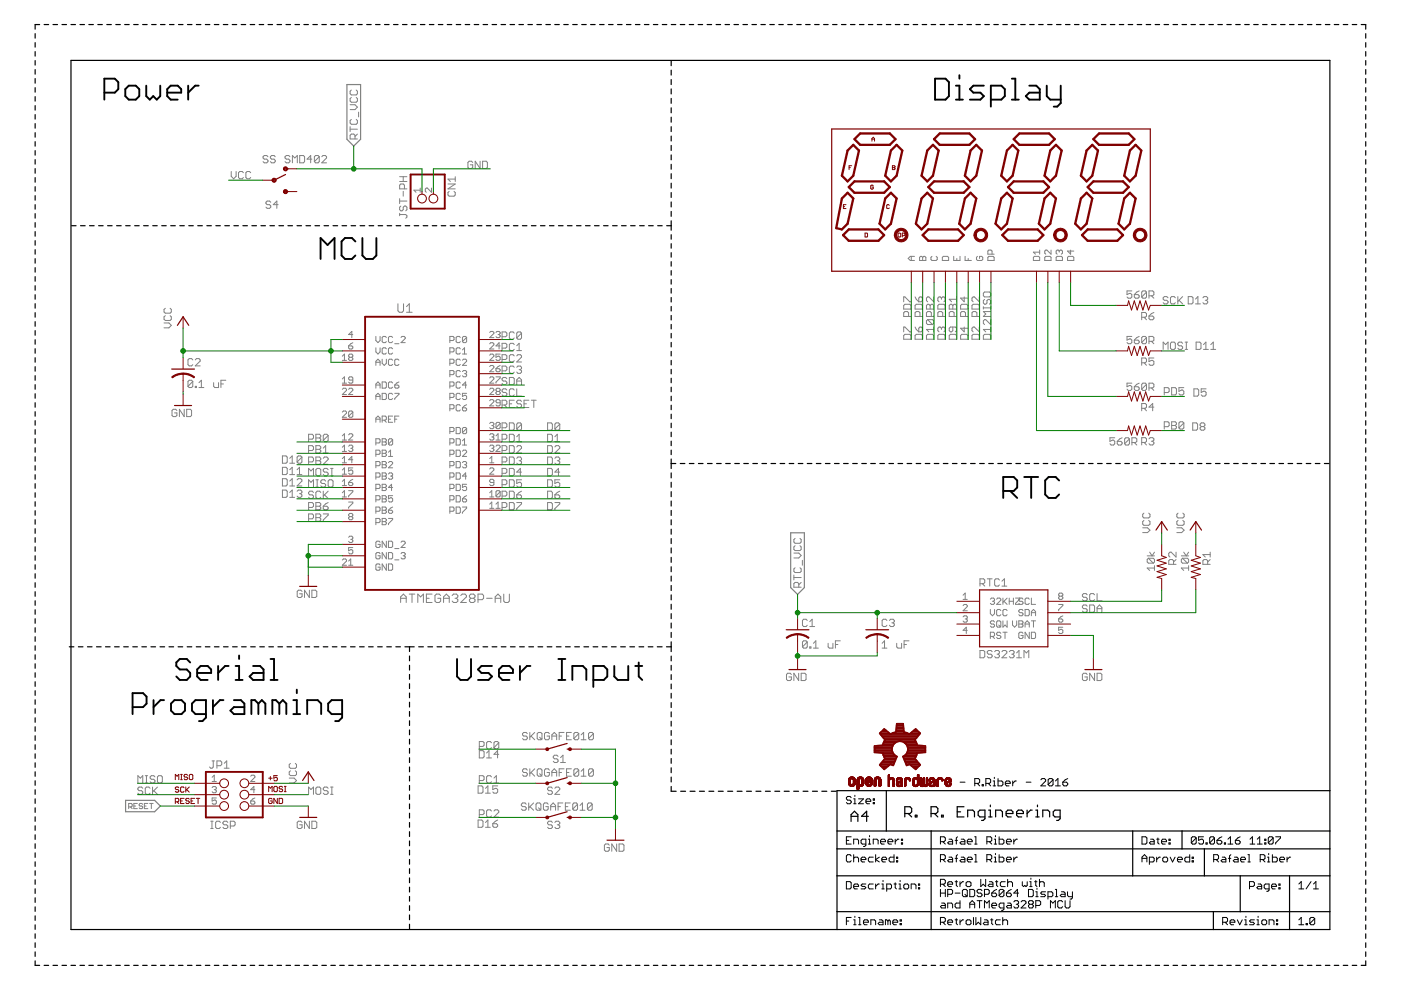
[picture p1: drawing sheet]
<svg xmlns="http://www.w3.org/2000/svg" width="297mm" height="210mm" viewBox="0 0 297 210" stroke-linecap="round" stroke-linejoin="round" font-family="sans-serif">
<g fill="none" stroke="#808080" stroke-width=".21">
<path d="M74.5 19.1l-.3 .2v.6l.3 .2h1l.3-.2v-.6l-.3-.2M49 36.4v1l.5 .5 .6-.5v-1M51.6 36.6l-.2-.2h-.6l-.2 .2v1l.2 .3h.6l.2-.3M53.1 36.6l-.2-.2h-.5l-.3 .2v1l.3 .3h.5l.2-.3M56.8 33.2l-.2-.2h-.6l-.2 .2v.3l.2 .2h.6l.2 .3v.3l-.2 .2h-.6l-.2-.2M58.4 33.2l-.3-.2h-.5l-.3 .2v.3l.3 .2h.5l.3 .3v.3l-.3 .2h-.5l-.3-.2M61.5 33.2l-.3-.2h-.5l-.3 .2v.3l.3 .2h.5l.3 .3v.3l-.3 .2h-.5l-.3-.2M62 34.5v-1.5l.5 .5 .5-.5v1.5M63.5 33h.8l.3 .2v1.1l-.3 .2h-.8zM66.1 33.7h-1l.8-.7v1.5M67.7 33.2l-.3-.2h-.5l-.2 .2v1.1M67.7 33.2v1.1l-.3 .2h-.5l-.2-.2"/>
<path d="M67.7 33.2l-1 1.1M68.2 33.2l.3-.2h.5l.2 .2v.3l-1 1h1M74.2 26.9v1M74.2 27.4h1.6M74.2 22.2h1.1l.5 .5-.5 .5h-1.1M74.5 20.7l-.3 .2v.5l.3 .3h1l.3-.3v-.5l-.3-.2M74.5 25.3l-.3 .3v.5l.3 .3h1l.3-.3v-.5l-.3-.3M75.3 29.5v-.8l-.3-.3h-.5l-.3 .3v.8h1.6M75.8 28.4l-.5 .5M76 23.8v1M84.7 38.5h1.6M84.7 37.5h1.6"/>
<path d="M85.5 37.5v1M89.1 39.9v.9M91.5 39.9v.9l-.9-.9-.4 .2v.4l.2 .3M95 39h1.5l-1.5 1h1.5M96.5 37.5v1M96.5 38h-1.5l.5 .5M100.2 34.4l-.2-.2h-.5l-.3 .2v1.1l.3 .2h.5l.2-.2v-.6h-.5M101.8 34.2v1.5l-1-1.5v1.5M102.3 34.2h.8l.2 .2v1.1l-.2 .2h-.8zM57.4 42.9l-.3-.3h-.5l-.2 .3v.2l.2 .3h.5l.3 .3v.2l-.3 .3h-.5l-.2-.3M59 43.4h-1.1l.8-.8v1.6M84.7 45.5h1.3l.3 .2v.3l-.3 .3"/>
<path d="M84.7 42.1v1.1M84.7 45.2v.5M84.7 42.6h1.6M85 43.7l-.3 .2v.5l.3 .3h.2l.3-.3v-.5l.2-.2h.3l.3 .2v.5l-.3 .3M85.5 40.6v1M85.7 40v-.7l-.2-.3h-.5l-.3 .3v.7h1.6M89.1 40.3h-1.3l.4 .5M95.2 40.6l-.2 .2v.5l.2 .3h1.1l.2-.3v-.5l-.2-.2M193.2 54.4v.8M193.9 54.4h-.9l-.4 .4 .4 .4h.9M195 54.6l.2-.2 .4 .2 .5-.2 .2 .2v.6h-1.3zM195.6 54.6v.6"/>
<path d="M197.6 54.4l-.2 .2v.4l.2 .2h.9l.2-.2v-.4l-.2-.2M199.8 54.6l.2-.2h.9l.2 .2v.6h-1.3zM202.2 54.4v.8h1.3v-.8M202.9 54.8v.4M204.6 54.4v.8h1.4M205.3 54.8v.4M207.2 54.4l-.2 .2v.4l.2 .2h.9l.3-.2v-.4l-.3-.2h-.4v.4M209.4 54.6l.3-.2h.8l.3 .2v.6h-1.4zM210.3 53.9v-.7l-.2-.2h-.4l-.3 .2v.7h1.4M219.1 54.6l.2-.2h.9l.2 .2v.6h-1.3zM220.4 53v.9M220.4 53.5h-1.3l.4 .4"/>
<path d="M221.5 54.6l.2-.2h.9l.2 .2v.6h-1.3zM222.8 53v.9l-.8-.9-.5 .2v.5l.2 .2M223.9 54.6l.2-.2h.9l.3 .2v.6h-1.4zM224.6 53.2l-.2-.2-.5 .2v.5l.2 .2M224.6 53.2l.2-.2 .5 .2v.5l-.3 .2M224.6 53.2v.3M226.3 54.6l.2-.2h.9l.3 .2v.6h-1.4zM227 53v.9l-.7-.7h1.4M34.8 68.5h1l.5 .5-.5 .5h-1M35.1 66.9l-.3 .3v.5l.3 .2h1l.2-.2v-.5l-.2-.3M35.1 65.4l-.3 .2v.5l.3 .3h1l.2-.3v-.5l-.2-.2M40.9 76.3l-.3-.3h-.5l-.2 .3v1l.2 .3h.5l.3-.3"/>
<path d="M41.4 76.3l.3-.3h.5l.2 .3v.3l-1 1h1M72.6 75.5l.4-.4v1.3M72.6 76.4h.9M73.9 73.3h.7l.2 .5-.2 .2h-.5l-.2-.2zM74.1 75.8l-.2-.3 .2-.4h.5l.2 .2-.2 .5M74.1 75.8l-.2 .2v.2l.2 .2h.5l.2-.2-.2-.4M74.1 75.8h.5M74.8 70.9h-.9l.7-.6v1.3M74.8 72.7l-.9 .6M79.7 71.3v.9l.4 .4 .5-.4v-.9M79.7 73.7v.9l.4 .5 .5-.5v-.9M79.7 77.5v-.9l.4-.4 .5 .4v.9"/>
<path d="M79.7 76.8h.9M81 76.2v.8l.5 .5 .4-.5v-.8M81.9 71.5l-.2-.2h-.4l-.3 .2v.9l.3 .2h.4l.2-.2M81.9 74l-.2-.3h-.4l-.3 .3v.8l.3 .3h.4l.2-.3M83.2 71.5l-.2-.2h-.4l-.2 .2v.9l.2 .2h.4l.2-.2M83.2 74l-.2-.3h-.4l-.2 .3v.8l.2 .3h.4l.2-.3M83.2 76.4l-.2-.2h-.4l-.2 .2v.9l.2 .2h.4l.2-.2M83.7 72.9h.9M84.4 64.4v1.5l.3 .3h.6l.3-.3v-1.5M84.6 76.4l-.3-.2h-.4l-.2 .2v.9l.2 .2h.4l.3-.2M85 71.5l.2-.2h.5l.2 .2v.3l-.9 .8h.9M86.2 66.2h1.2"/>
<path d="M86.2 65l.6-.6v1.8M95.4 72.2h.7l.2-.2v-.5l-.2-.2h-.7v1.3M95.4 74.6h.7l.2-.2v-.4l-.2-.3h-.7v1.4M95.4 77h.7l.2-.2v-.4l-.2-.2h-.7v1.3M95.4 79.4h.7l.2-.2v-.4l-.2-.2h-.7v1.3M97.6 71.5l-.2-.2h-.5l-.2 .2v.9l.2 .2h.5l.2-.2M97.6 74l-.2-.3h-.5l-.2 .3v.8l.2 .3h.5l.2-.3M97.6 76.4l-.2-.2h-.5l-.2 .2v.9l.2 .2h.5l.2-.2M97.6 78.8l-.2-.2h-.5l-.2 .2v.9l.2 .2h.5l.2-.2M98 76.4l.3-.2h.4l.2 .2v.2l-.9 .9h.9M98 78.8l.3-.2h.4l.2 .2-.2 .4M98 75.1h.9"/>
<path d="M98 74.2l.5-.5v1.4M98.5 79.2h.2M98.7 79.2l.2 .2-.2 .5h-.4l-.3-.2M98.9 71.5v.9l-.2 .2h-.4l-.3-.2M98.9 71.5l-.2-.2h-.4l-.3 .2v.9M98.9 71.5l-.9 .9M103.8 72.9l.2-.2h.5l.2 .2v.2l-.9 .9h.9M103.8 75.3l.2-.2h.5l.2 .2v.2l-.9 .9h.9M103.8 77.7l.2-.2h.5l.2 .2v.2l-.9 .9h.9M103.8 70.5l.2-.2h.5l.2 .2v.2l-.9 .9h.9M105.2 79.9h.8v.2l-.8 .9v.2M105.2 70.5l.2-.2h.4l.2 .2-.2 .4"/>
<path d="M105.2 78.2h.6l.2 .2v.2l-.2 .2h-.4l-.2-.2zM105.6 70.9h.2M105.8 70.9l.2 .2v.3l-.2 .2h-.4l-.2-.2M106 75.1h-.8v.7l.4-.3 .4 .3v.4l-.2 .2h-.4l-.2-.2M106 73.3h-.8l.6-.6v1.3M106 77.5l-.8 .7M106.4 71.4h.8l.3-.3v-.5l-.3-.2h-.8v1.5M106.4 76.2h.8l.3-.2v-.5l-.3-.3h-.8v1.6M106.4 78.6h.8l.3-.2v-.5l-.3-.3h-.8v1.6M106.4 73.8h.8l.3-.2v-.6l-.3-.2h-.8v1.5M109 70.6l-.2-.2h-.6l-.2 .2v1l.2 .3h.6l.2-.3M109 73l-.2-.2h-.6l-.2 .2v1.1l.2 .2h.6l.2-.2"/>
<path d="M109 75.5l-.2-.3h-.6l-.2 .3v1l.2 .3h.6l.2-.3M109 77.9l-.2-.3h-.6l-.2 .3v1l.2 .3h.6l.2-.3M109.6 75.5l.2-.3h.5l.3 .3v.2l-1 1.1h1M109.6 77.9l.2-.3h.5l.3 .3v.2l-.3 .3M109.6 74.3h1M109.6 73.3l.5-.5v1.5M110.1 78.4h.2M110.3 78.4l.3 .2v.3l-.3 .3h-.5l-.2-.3M110.6 70.6v1l-.3 .3h-.5l-.2-.3M110.6 70.6l-.3-.2h-.5l-.2 .2v1M110.6 70.6l-1 1M191.6 71.1l.3-.2h1l.2 .2v.8h-1.5z"/>
<path d="M191.6 64v-1.1h.3l1 1.1h.2M191.6 70.4v-1.1h.3l1 1.1h.2M191.9 64.5h1l.2 .3v.7h-1.5v-.7zM192.6 67.1v-.8l-.2-.2h-.5l-.3 .2v.8h1.5M194 71.1l.3-.2h1l.3 .2v.8h-1.6zM194 64.8l.3-.3h1l.3 .3v.7h-1.6zM194 69.3l.3 .5 .5 .6M194 62.9l.8 1.1M195.1 69.3h.2l.3 .3v.5l-.3 .3h-.5v-.8zM195.1 62.9h.2l.3 .3v.5l-.3 .3h-.5v-.8zM195.1 67.1v-.8l-.3-.2h-.5l-.3 .2v.8h1.6M196.4 71.1l.3-.2h1l.3 .2v.8h-1.6z"/>
<path d="M196.4 64.8l.3-.3h.2l.3 .3 .3-.3h.2l.3 .3v.7h-1.6zM196.7 67.8h1l.3 .2v.6l-.3 .2M196.7 67.8l-.3 .2v.6l.3 .2h1M196.7 67.8l1 1M197.2 64.8v.7M197.5 67.1v-.8l-.3-.2h-.5l-.3 .2v.8h1.6M198 62.9v1.1l-1.1-1.1h-.2l-.3 .3v.5l.3 .3M198 69.3v1.1M198 69.8h-1.6l.5 .6M198.8 71.1l.3-.2h1l.3 .2v.8h-1.6zM198.8 64.8l.3-.3h1l.3 .3v.7h-1.6zM199.6 69.6l-.3-.3h-.2l-.3 .3v.5l.3 .3"/>
<path d="M199.6 69.6l.3-.3h.2l.3 .3v.5l-.3 .3M199.6 63.2l.3-.3h.2l.3 .3v.5l-.3 .3M199.6 63.2l-.3-.3h-.2l-.3 .3v.5l.3 .3M199.6 63.2v.3M199.6 69.6v.2M199.9 67.1v-.8l-.3-.2h-.5l-.3 .2v.8h1.6M201.3 71.1l.2-.2h1l.3 .2v.8h-1.5zM201.3 64.8l.2-.3h.3l.2 .3 .3-.3h.2l.3 .3v.7h-1.5zM202 69.3v.8l-.2 .3h-.3l-.2-.3v-.5l.2-.3h1l.3 .3v.5l-.3 .3M202 64.8v.7M202.3 67.1v-.8l-.3-.2h-.5l-.2 .2v.8h1.5M202.8 62.9v1.1"/>
<path d="M202.8 63.5h-1.5l.5 .5M203.7 71.1l.2-.2h1.1l.2 .2v.8h-1.5zM203.9 64.5h1.1l.2 .3v.7h-1.5v-.7zM204.4 69.3v1.1l-.7-.8h1.5M204.4 62.9v1.1l-.7-.8h1.5M204.7 67.1v-.8l-.3-.2h-.5l-.2 .2v.8h1.5M206.1 71.1l.2-.2h1.1l.2 .2v.8h-1.5zM206.1 64.8l.2-.3h1.1l.2 .3v.7h-1.5zM207.1 67.1v-.8l-.3-.2h-.5l-.2 .2v.8h1.5M207.6 69.3v1.1l-1-1.1h-.3l-.2 .3v.5l.2 .3M207.6 62.9v1.1l-1-1.1h-.3l-.2 .3v.5l.2 .3M208.5 62.2l.2-.3h1.1l.2 .3v.5l-.2 .2h-1.1l-.2-.2z"/>
<path d="M208.5 71.1l.2-.2h1.1l.2 .2v.8h-1.5zM208.5 65v.5M208.5 65.3h1.5M208.7 63.5l-.2 .2v.5l.2 .3h.3l.3-.3v-.5l.2-.2h.3l.2 .2v.5l-.2 .3M210 69.8h-1.5l.5 .6M210 67.8v1l-1-1h-.3l-.2 .2v.6l.2 .2M210 65v.5M210 69.3v1.1M210 66.1h-1.5l.5 .5-.5 .5h1.5M240 61.7h-1v.8l.5-.3h.2l.3 .3v.5l-.3 .2h-.5l-.2-.2M240 71.3h-1v.8l.5-.2h.2l.3 .2v.5l-.3 .3h-.5l-.2-.3M240.5 62.5h.8l.2 .2v.3l-.2 .2h-.6l-.2-.2z"/>
<path d="M240.5 72.1h.8l.2 .3v.2l-.2 .3h-.6l-.2-.3zM241.5 71.3l-.5 .3-.5 .5M241.5 61.7l-.5 .2-.5 .6M242.1 67.3h.7l.3-.3v-.5l-.3-.2h-.7v1.5M242.1 76.9h.7l.3-.2v-.5l-.3-.3h-.7v1.5M242.6 76.9l.5 .5M242.6 67.3l.5 .5M243.1 61.9l-.3-.2h-.5l-.2 .2v1.1M243.1 71.6l-.3-.3h-.5l-.2 .3v1M243.1 61.9v1.1l-.3 .2h-.5l-.2-.2M243.1 71.6v1l-.3 .3h-.5l-.2-.3M243.1 71.6l-1 1"/>
<path d="M243.1 61.9l-1 1.1M243.6 62.7h.8l.2-.2v-.6l-.2-.2h-.8v1.5M243.6 67h.8l.2 .3v.2l-.2 .3h-.5l-.3-.3zM243.6 72.4h.8l.2-.3v-.5l-.2-.3h-.8v1.6M244.1 72.4l.5 .5M244.1 62.7l.5 .5M244.6 75.9h-1v.8l.5-.3h.3l.2 .3v.5l-.2 .2h-.5l-.3-.2M244.6 66.3l-.5 .2-.5 .5M246.6 74.1v-1.6l.5 .6 .5-.6v1.6M247.6 63.1l-.2-.2h-.5l-.3 .2v.3l.3 .3h.5l.2 .2v.3l-.2 .2h-.5l-.3-.2M248.2 72.8l.2-.3h.5l.3 .3v1l-.3 .3h-.5l-.2-.3zM249.2 63.1l-.3-.2h-.5l-.2 .2v1.1l.2 .2h.5l.3-.2"/>
<path d="M249.7 62.9v1.5M250 63.7l.7 .7M250.7 72.8l-.2-.3h-.5l-.3 .3v.3l.3 .2h.5l.2 .3v.2l-.2 .3h-.5l-.3-.3M250.7 62.9l-1 1M251.3 74.1h.5M251.3 72.5h.5M251.5 72.5v1.6M251.9 62.9h.8l.2 .2v1.1l-.2 .2h-.8zM253.5 64.4h1M253.5 63.4l.5-.5v1.5M253.6 72.5h.8l.2 .3v1l-.2 .3h-.8zM255 63.1l.3-.2h.5l.3 .2v.3l-.3 .3"/>
<path d="M255.2 73.1l.5-.6v1.6M255.2 74.1h1M255.5 63.7h.3M255.8 63.7l.3 .2v.3l-.3 .2h-.5l-.3-.2M256.7 74.1h1M256.7 73.1l.5-.6v1.6M37.5 87l-.2-.2h-.6l-.2 .2v1.1l.2 .2h.6l.2-.2v-.6h-.5M39.1 86.8v1.5l-1.1-1.5v1.5M39.6 86.8h.8l.2 .2v1.1l-.2 .2h-.8zM40.9 80.9l-.3-.3h-.5l-.2 .3v1M40.9 80.9v1l-.3 .3h-.5l-.2-.3M40.9 80.9l-1 1"/>
<path d="M41.4 81.9h.3v.3h-.3zM42.2 82.2h1M42.2 81.1l.5-.5v1.6M45.3 81.1v.8l.3 .3h.7v-1.1M46.8 81.4h.6M47.9 80.6h-1.1v1.6M59.9 96.7h.7l.3 .2v1.1l-.3 .2h-.7zM59.9 99.1h.7l.3 .2v1.1l-.3 .2h-.7zM61.4 98.2h1.1M61.4 97.2l.6-.5v1.5M61.4 99.6l.6-.5v1.5M63 99.6l.5-.5v1.5"/>
<path d="M64 96.9v1.1l-.2 .2h-.6l-.2-.2M64 96.9l-.2-.2h-.6l-.2 .2v1.1M64 96.9l-1 1.1M65.4 93.1h.8l.3-.2v-.5l-.3-.3h-.8v1.5M65.4 95.5h.8l.3-.2v-.5l-.3-.3h-.8v1.5M65.4 97.9h.8l.3-.2v-.5l-.3-.3h-.8v1.5M67 92.1h.8l.2 .3v.2l-.2 .3 .2 .2v.3l-.2 .2h-.8zM67 94.5h.8l.2 .3v.2l-.2 .3 .2 .2v.3l-.2 .2h-.8zM67 96.9h.8l.2 .3v.2l-.2 .3 .2 .2v.3l-.2 .2h-.8zM67 97.7h.8M67 99.6l.2-.3h.6l.2 .3v1l-.2 .3h-.6l-.2-.3zM67 92.9h.8"/>
<path d="M67 95.3h.8M68.5 96h1.1M68.5 97.2l.3-.3h.5l.3 .3v.2l-1.1 1h1.1M68.5 95l.5-.5v1.5M69.6 92.4v1l-.3 .2h-.5l-.3-.2M69.6 92.4l-.3-.3h-.5l-.3 .3v1M69.6 99.6l-.3-.3h-.5l-.3 .3v.2l.3 .3h.5l.3 .3v.2l-.3 .3h-.5l-.3-.3M69.6 92.4l-1.1 1M70.1 99.3h.5M70.4 99.3v1.6M72.6 81.2h.9M72.6 80.3l.4-.4v1.3"/>
<path d="M72.6 92.4l.4-.4v1.3M72.6 94.8l.4-.4v1.3M72.6 97.2l.4-.4v1.3M72.6 99.7l.4-.5v1.3M72.6 87.4l.2-.3h.5l.2 .3v.2l-.9 .9h.9M72.6 82.5l.2-.2h.5l.2 .2v.3l-.9 .9h.9M72.6 93.3h.9M72.6 95.7h.9M72.6 98.1h.9M73.9 92.2l.2-.2h.5l.2 .2v.2l-.9 .9h.9M73.9 82.5l.2-.2h.5l.2 .2v.3l-.9 .9h.9M73.9 94.6l.2-.2h.5l.2 .2-.2 .5"/>
<path d="M74.4 95.1h.2M74.6 95.1l.2 .2-.2 .4h-.5l-.2-.2M74.8 80.6h-.7l-.2-.3 .2-.4h.5l.2 .2v.9l-.2 .2h-.5l-.2-.2M74.8 97.5h-.9l.7-.7v1.3M74.8 87.4l-.2-.3h-.5l-.2 .3v.9M74.8 99.2h-.9v.7l.5-.2h.2l.2 .2v.4l-.2 .2h-.5l-.2-.2M74.8 87.4v.9l-.2 .2h-.5l-.2-.2M74.8 87.4l-.9 .9M79.7 82.3v-.9l.4-.4 .5 .4v.9M79.7 84.7v-.9l.4-.4 .5 .4v.9M79.7 89.5v-.9l.4-.4 .5 .4v.9M79.7 93.9h.7l.2-.2v-.4l-.2-.3h-.7v1.4"/>
<path d="M79.7 96.3h.7l.2-.2v-.4l-.2-.3h-.7v1.4M79.7 98.7h.7l.2-.2v-.4l-.2-.2h-.7v1.3M79.7 81.6h.9M79.7 84.1h.9M79.7 88.9h.9M81 93h.7l.2 .3-.2 .4 .2 .2v.2l-.2 .3h-.7zM81 81h.7l.2 .2v.9l-.2 .2h-.7zM81 83.4h.7l.2 .2v.9l-.2 .2h-.7zM81 89.1h.7l.2-.2v-.5l-.2-.2h-.7v1.3M81 95.4h.7l.2 .3-.2 .4 .2 .2v.3l-.2 .2h-.7zM81 97.9h.7l.2 .2-.2 .4 .2 .2v.3l-.2 .2h-.7zM81 93.7h.7"/>
<path d="M81 96.1h.7M81 98.5h.7M81.5 89.1l.4 .4M82.4 88.9h.4M82.4 98.1l.2-.2h.4l.2 .2v.2l-.8 .9h.8M82.4 96.8h.8M82.4 95.9l.4-.5v1.4M83.2 93.3v.8l-.2 .3h-.4l-.2-.3M83.2 81.2l-.2-.2h-.4l-.2 .2v.9l.2 .2h.4l.2-.2M83.2 83.6l-.2-.2h-.4l-.2 .2v.9l.2 .2h.4l.2-.2M83.2 88.2h-.8v1.3h.8M83.2 93.3l-.2-.3h-.4l-.2 .3v.8"/>
<path d="M83.2 93.3l-.8 .8M83.7 81.6h.6l.3 .3v.2l-.3 .2h-.4l-.2-.2zM83.7 83.4h.9v.2l-.9 .9v.2M83.7 88.9h.4M84.6 88.2h-.9v1.3M84.6 81l-.9 .6M95.4 81.9h.7l.2-.3v-.4l-.2-.2h-.7v1.3M95.4 84.3h.7l.2-.2v-.5l-.2-.2h-.7v1.3M95.4 93.9h.7l.2-.2v-.4l-.2-.3h-.7v1.4M95.4 96.3h.7l.2-.2v-.4l-.2-.3h-.7v1.4M95.4 98.7h.7l.2-.2v-.4l-.2-.2h-.7v1.3M95.4 86.7h.7l.2-.2v-.5l-.2-.2h-.7v1.3"/>
<path d="M95.4 91.5h.7l.2-.2v-.5l-.2-.2h-.7v1.3M96.7 93h.7l.2 .3v.8l-.2 .3h-.7zM96.7 90.6h.7l.2 .2v.9l-.2 .2h-.7zM96.7 95.4h.7l.2 .3v.9l-.2 .2h-.7zM96.7 97.9h.7l.2 .2v.9l-.2 .2h-.7zM97.6 81.2l-.2-.2h-.5l-.2 .2v.9l.2 .2h.5l.2-.2M97.6 83.6l-.2-.2h-.5l-.2 .2v.9l.2 .2h.5l.2-.2M97.6 86l-.2-.2h-.5l-.2 .2v.9l.2 .2h.5l.2-.2M98 86.5h.7l.2 .4-.2 .2h-.4l-.3-.2zM98 95.7l.3-.3h.4l.2 .3v.2l-.9 .9h.9M98 98.1l.3-.2h.4l.2 .2-.2 .4M98 94.4h.9"/>
<path d="M98 93.5l.5-.5v1.4M98.5 98.5h.2M98.7 98.5l.2 .2-.2 .5h-.4l-.3-.2M98.9 83.4h-.9v.7l.5-.3h.2l.2 .3v.4l-.2 .2h-.4l-.3-.2M98.9 90.8v.9l-.2 .2h-.4l-.3-.2M98.9 81.6h-.9l.7-.6v1.3M98.9 90.8l-.2-.2h-.4l-.3 .2v.9M98.9 85.8l-.9 .7M98.9 90.8l-.9 .9M103.8 80.1l.2-.2h.5l.2 .2v.2l-.9 .9h.9M103.8 82.5l.2-.2h.5l.2 .2v.3l-.9 .9h.9M103.8 92.2l.2-.2h.5l.2 .2-.2 .4"/>
<path d="M103.8 94.6l.2-.2h.5l.2 .2-.2 .5M103.8 98.1h.9M103.8 99.4l.2-.2h.5l.2 .2v.3l-.9 .8h.9M103.8 85l.2-.3h.5l.2 .3v.2l-.9 .9h.9M103.8 89.8l.2-.2h.5l.2 .2-.2 .4M103.8 97.2l.5-.4v1.3M104.3 95.1h.2M104.3 90.2h.2M104.3 92.6h.2M104.5 92.6l.2 .3v.2l-.2 .2h-.5l-.2-.2M104.5 95.1l.2 .2v.2l-.2 .2h-.5l-.2-.2M104.5 90.2l.2 .2v.3l-.2 .2h-.5l-.2-.2"/>
<path d="M105.2 93.3h.8M105.2 94.6l.2-.2h.4l.2 .2v.2l-.8 .9h.8M105.2 92.4l.4-.4v1.3M105.4 83l-.2 .2 .2 .5h.4l.2-.3v-.2l-.2-.2M105.4 83l-.2-.2 .2-.5h.4l.2 .2-.2 .5M105.4 83h.4M106 85.4h-.6l-.2-.2 .2-.5h.4l.2 .3v.9l-.2 .2h-.4l-.2-.2M106 89.8v.9l-.2 .2h-.4l-.2-.2M106 89.8l-.2-.2h-.4l-.2 .2v.9M106 89.8l-.8 .9M106.4 90.7h.8l.3-.3v-.5l-.3-.2h-.8v1.5M106.4 93.1h.8l.3-.2v-.5l-.3-.3h-.8v1.5"/>
<path d="M106.4 95.5h.8l.3-.2v-.5l-.3-.3h-.8v1.5M106.4 97.9h.8l.3-.2v-.5l-.3-.3h-.8v1.5M106.4 85.9h.8l.3-.3v-.5l-.3-.2h-.8v1.5M107 85.9l.5 .5M107.5 82.7l-.3-.3h-.5l-.3 .3v.3l.3 .2h.5l.3 .3v.2l-.3 .3h-.5l-.3-.3M107.5 80.3l-.3-.3h-.5l-.3 .3v.2l.3 .3h.5l.3 .2v.3l-.3 .3h-.5l-.3-.3M108 80h.8l.2 .3v1l-.2 .3h-.8zM108 89.7h.8l.2 .2v1.1l-.2 .2h-.8zM108 92.1h.8l.2 .3v1l-.2 .2h-.8zM108 94.5h.8l.2 .3v1l-.2 .2h-.8zM108 96.9h.8l.2 .3v1l-.2 .2h-.8zM108 99.3h.8l.2 .3v1l-.2 .3h-.8z"/>
<path d="M108 85.6h.5M109 82.7l-.2-.3h-.6l-.2 .3v1l.2 .3h.6l.2-.3M109 84.9h-1v1.5h1M109.6 93.6h1M109.6 94.8l.2-.3h.5l.3 .3v.2l-1 1h1M109.6 97.2l.2-.3h.5l.3 .3v.2l-.3 .3M109.6 82.4v1.6h1M109.6 81.6v-1.1l.5-.5 .5 .5v1.1M109.6 80.8h1M109.6 92.6l.5-.5v1.5M110.1 97.7h.2M110.3 97.7l.3 .2v.3l-.3 .2h-.5l-.2-.2"/>
<path d="M110.6 89.9v1.1l-.3 .2h-.5l-.2-.2M110.6 89.9l-.3-.2h-.5l-.2 .2v1.1M110.6 85.1l-.3-.2h-.5l-.2 .2v.3l.2 .2h.5l.3 .3v.2l-.3 .3h-.5l-.2-.3M110.6 89.9l-1 1.1M111.1 85.6h.5M112.1 84.9h-1v1.5h1M112.6 84.9h1.1M113.2 84.9v1.5M116.1 89.7h.8l.2 .2v1.1l-.2 .2h-.8zM116.1 92.1h.8l.2 .3v1l-.2 .2h-.8zM116.1 94.5h.8l.2 .3v1l-.2 .2h-.8zM116.1 96.9h.8l.2 .3v1l-.2 .2h-.8z"/>
<path d="M116.1 99.3h.8l.2 .3v1l-.2 .3h-.8zM117.6 94.8l.3-.3h.5l.3 .3v.2l-1.1 1h1.1M117.6 97.2l.3-.3h.5l.3 .3v.2l-.3 .3M117.6 93.6h1.1M117.6 92.6l.6-.5v1.5M118.2 97.7h.2M118.4 97.7l.3 .2v.3l-.3 .2h-.5l-.3-.2M118.7 89.9v1.1l-.3 .2h-.5l-.3-.2M118.7 89.9l-.3-.2h-.5l-.3 .2v1.1M118.7 89.9l-1.1 1.1M236.3 92.8h-1v.8l.5-.3h.3l.2 .3v.5l-.2 .3h-.5l-.3-.3M236.9 93.6h.8l.2 .2v.3l-.2 .3h-.6l-.2-.3z"/>
<path d="M237.9 92.8l-.5 .3-.5 .5M239.5 93.1l-.3-.3h-.5l-.3 .3v1M239.5 93.1v1l-.3 .3h-.5l-.3-.3M239.5 93.1l-1.1 1M240 81.2h-1v.8l.5-.3h.2l.3 .3v.5l-.3 .3h-.5l-.2-.3M240 93.8h.8l.2-.2v-.5l-.2-.3h-.8v1.6M240.5 93.8l.5 .6M240.5 82h.8l.2 .3v.2l-.2 .3h-.6l-.2-.3zM241.5 81.2l-.5 .3-.5 .5M242.1 93.8h.7l.3-.2v-.6l-.3-.2h-.7v1.5M242.1 86.6h.7l.3-.3v-.5l-.3-.2h-.7v1.5M242.6 93.8l.5 .5"/>
<path d="M242.6 86.6l.5 .5M243.1 81.5l-.3-.3h-.5l-.2 .3v1M243.1 81.5v1l-.3 .3h-.5l-.2-.3M243.1 81.5l-1 1M243.6 93l.3-.2h.5l.2 .2v.3l-.2 .3M243.6 82.3h.8l.2-.3v-.5l-.2-.3h-.8v1.6M244.1 93.6h.3M244.1 82.3l.5 .5M244.4 93.6l.2 .2v.3l-.2 .2h-.5l-.3-.2M244.6 86.3h-1l.8-.7v1.5M246.8 90.5h.8l.3-.3v-.5l-.3-.3h-.8v1.6M246.8 83.2h.8l.3-.2v-.6l-.3-.2h-.8v1.5"/>
<path d="M248.4 90.2h.8M248.4 82.2h.8l.2 .2v1.1l-.2 .2h-.8zM248.4 89.4h.8l.2 .3v.2l-.2 .3 .2 .3v.2l-.2 .3h-.8zM251 82.2h-1v.8l.5-.3h.2l.3 .3v.5l-.3 .2h-.5l-.2-.2M251 89.7l-.3-.3h-.5l-.2 .3v1M251 89.7v1l-.3 .3h-.5l-.2-.3M251 89.7l-1 1M252.9 89.7h.8l.2 .2v1.1l-.2 .2h-.8zM253.1 82.4h.8l.2 .3v1l-.2 .3h-.8zM254.7 90.4l-.3 .3v.3l.3 .2h.5l.3-.2v-.3l-.3-.3M254.7 90.4l-.3-.2v-.3l.3-.2h.5l.3 .2v.3l-.3 .2M254.7 90.4h.5"/>
<path d="M255.7 82.4h-1v.8l.5-.2h.3l.2 .2v.5l-.2 .3h-.6l-.2-.3M59.9 101.5h.7l.3 .2v1.1l-.3 .2h-.7zM59.9 103.9h.7l.3 .3v1l-.3 .3h-.7zM61.4 102l.6-.5v1.5M61.4 104.4l.6-.5v1.6M61.4 100.6h1.1M61.4 103h1.1M61.4 105.5h1.1M63 101.7l.2-.2h.6l.2 .2v.3l-1 1h1M63 104.2l.2-.3h.6l.2 .3v.2l-.2 .3M63 100.6h1M63.5 104.7h.3"/>
<path d="M63.8 104.7l.2 .2v.3l-.2 .3h-.6l-.2-.3M65.4 107.6h.8l.3-.3v-.5l-.3-.2h-.8v1.5M65.4 103.3v-1.6l.5 .6 .6-.6v1.6M65.4 100.9v-1.6l.5 .5 .6-.5v1.6M65.4 110h.8l.3-.3v-.5l-.3-.2h-.8v1.5M66.5 104.4l-.3-.3h-.5l-.3 .3v.3l.3 .2h.5l.3 .3v.2l-.3 .3h-.5l-.3-.3M67 103.3h.5M67 101.7h.5M67 106.6h.8l.2 .2v.3l-.2 .2 .2 .3v.2l-.2 .3h-.8zM67 109h.8l.2 .2v.3l-.2 .2 .2 .3v.3l-.2 .2h-.8zM67 109.7h.8M67 107.3h.8"/>
<path d="M67.2 101.7v1.6M68 104.4l-.2-.3h-.6l-.2 .3v1l.2 .3h.6l.2-.3M68.5 107.3h.8l.3 .3v.2l-.3 .3h-.5l-.3-.3zM68.5 109h1.1v.2l-1.1 1.1v.2M68.5 104.1v1.6M68.8 104.9l.8 .8M69 102l-.2-.3h-.5l-.3 .3v.3l.3 .2h.5l.2 .3v.2l-.2 .3h-.5l-.3-.3M69.6 106.6l-1.1 .7M69.6 104.1l-1.1 1.1M69.8 101.7h.5l.3 .3v1l-.3 .3h-.5l-.2-.3v-1zM70.1 100.9h.5M72.6 102.1l.4-.5v1.4"/>
<path d="M72.6 104.5l.4-.5v1.4M72.6 118.7l.2-.2h.5l.2 .2v.3l-.9 .8h.9M72.6 100.5h.9M72.6 103h.9M72.6 105.4h.9M73.9 102.3h.7l.2 .4-.2 .3h-.5l-.2-.3zM73.9 104h.9v.3l-.9 .9v.2M73.9 106.4h.9v.3l-.9 .9v.2M73.9 113.9l.2-.2h.5l.2 .2-.2 .5M73.9 119.8h.9M73.9 119l.5-.5v1.3M74.1 109.5l-.2 .2 .2 .5h.5l.2-.2-.2-.5"/>
<path d="M74.1 109.5l-.2-.2 .2-.4h.5l.2 .2-.2 .4M74.1 109.5h.5M74.4 114.4h.2M74.6 114.4l.2 .2-.2 .4h-.5l-.2-.2M74.8 116.1h-.9v.7l.5-.3h.2l.2 .3v.4l-.2 .2h-.5l-.2-.2M74.8 101.6l-.9 .7M79.7 101.2h.7l.2-.3v-.4l-.2-.2h-.7v1.3M79.7 103.6h.7l.2-.2v-.5l-.2-.2h-.7v1.3M79.7 106h.7l.2-.2v-.5l-.2-.2h-.7v1.3M79.7 108.4h.7l.2-.2v-.5l-.2-.2h-.7v1.3M79.7 110.8h.7l.2-.2v-.4l-.2-.3h-.7v1.4M80.6 117.4l-.2-.2h-.5l-.2 .2v.9l.2 .2h.5l.2-.2v-.5h-.5"/>
<path d="M80.6 115l-.2-.3h-.5l-.2 .3v.9l.2 .2h.5l.2-.2v-.5h-.5M80.6 119.8l-.2-.2h-.5l-.2 .2v.9l.2 .2h.5l.2-.2v-.5h-.5M81 100.3h.7l.2 .2-.2 .4 .2 .3v.2l-.2 .2h-.7zM81 102.7h.7l.2 .2-.2 .5 .2 .2v.2l-.2 .2h-.7zM81 105.1h.7l.2 .2-.2 .5 .2 .2v.2l-.2 .2h-.7zM81 107.5h.7l.2 .2-.2 .5 .2 .2v.2l-.2 .2h-.7zM81 109.9h.7l.2 .3-.2 .4 .2 .2v.2l-.2 .3h-.7zM81 100.9h.7M81 103.4h.7M81 105.8h.7M81 108.2h.7M81 110.6h.7"/>
<path d="M81.9 114.7v1.4l-.9-1.4v1.4M81.9 117.2v1.3l-.9-1.3v1.3M81.9 119.6v1.3l-.9-1.3v1.3M82.4 119.6h.6l.2 .2v.9l-.2 .2h-.6zM82.4 108.2h.6l.2 .2v.2l-.2 .2h-.4l-.2-.2zM82.4 109.9h.8v.3l-.8 .8v.3M82.4 114.7h.6l.2 .3v.9l-.2 .2h-.6zM82.4 117.2h.6l.2 .2v.9l-.2 .2h-.6zM82.4 100.5l.2-.2h.4l.2 .2-.2 .4M82.8 100.9h.2M83 100.9l.2 .3v.2l-.2 .2h-.4l-.2-.2M83.2 105.1h-.8v.7l.4-.3 .4 .3v.4l-.2 .2h-.4l-.2-.2"/>
<path d="M83.2 103.4h-.8l.6-.7v1.3M83.2 107.5l-.8 .7M83.7 116.3h.9M83.7 118.7h.9M85 115l.2-.3h.5l.2 .3v.2l-.9 .9h.9M85 117.4l.2-.2h.5l.2 .2-.2 .4M85.5 117.8h.2M85.7 117.8l.2 .2v.3l-.2 .2h-.5l-.2-.2M95.4 101.2h.7l.2-.3v-.4l-.2-.2h-.7v1.3M95.4 103.6h.7l.2-.2v-.5l-.2-.2h-.7v1.3M95.4 106h.7l.2-.2v-.5l-.2-.2h-.7v1.3M95.4 108.4h.7l.2-.2v-.5l-.2-.2h-.7v1.3"/>
<path d="M96.7 100.3h.7l.2 .2v.9l-.2 .2h-.7zM96.7 102.7h.7l.2 .2v.9l-.2 .2h-.7zM96.7 105.1h.7l.2 .2v.9l-.2 .2h-.7zM96.7 107.5h.7l.2 .2v.9l-.2 .2h-.7zM98 105.8h.7l.2 .4-.2 .2h-.4l-.3-.2zM98 107.5h.9v.2l-.9 .9v.2M98.9 102.7h-.9v.7l.5-.3h.2l.2 .3v.4l-.2 .2h-.4l-.3-.2M98.9 100.9h-.9l.7-.6v1.3M98.9 105.1l-.9 .7M103.8 105.4h.9M103.8 104.5l.5-.5v1.4M103.8 106.9l.5-.5v1.4"/>
<path d="M103.8 107.8h.9M104.7 102.3h-.7l-.2-.2 .2-.5h.5l.2 .3v.8l-.2 .3h-.5l-.2-.3M105.2 106.9l.4-.5v1.4M105.2 107.8h.8M106 104.3v.9l-.2 .2h-.4l-.2-.2M106 104.3l-.2-.3h-.4l-.2 .3v.9M106 104.3l-.8 .9M106.4 100.4h.8l.3-.3v-.5l-.3-.3h-.8v1.6M106.4 102.8h.8l.3-.3v-.5l-.3-.3h-.8v1.6M106.4 105.2h.8l.3-.3v-.5l-.3-.3h-.8v1.6M106.4 107.6h.8l.3-.3v-.5l-.3-.2h-.8v1.5M108 101.7h.8l.2 .3v1l-.2 .3h-.8z"/>
<path d="M108 104.1h.8l.2 .3v1l-.2 .3h-.8zM108 106.6h.8l.2 .2v1l-.2 .3h-.8zM109.6 104.9h.7l.3 .3v.2l-.3 .3h-.5l-.2-.3zM109.6 106.6h1v.2l-1 1v.3M110.6 100.1h-1l.7-.8v1.6M110.6 101.7h-1v.8l.5-.2h.2l.3 .2v.5l-.3 .3h-.5l-.2-.3M110.6 104.1l-1 .8M116.1 106.6h.8l.2 .2v1l-.2 .3h-.8zM116.1 101.7h.8l.2 .3v1l-.2 .3h-.8zM116.1 104.1h.8l.2 .3v1l-.2 .3h-.8zM117.6 104.9h.8l.3 .3v.2l-.3 .3h-.5l-.3-.3zM117.6 106.6h1.1v.2l-1.1 1v.3"/>
<path d="M118.7 101.7h-1.1v.8l.6-.2h.2l.3 .2v.5l-.3 .3h-.5l-.3-.3M118.7 100.1h-1.1l.8-.8v1.6M118.7 104.1l-1.1 .8M168.3 117.3h1.1l.5 .5-.5 .5h-1.1M168.6 114.2l-.3 .2v.5l.3 .3h1l.3-.3v-.5l-.3-.2M168.6 115.7l-.3 .3v.5l.3 .2h1l.3-.2v-.5l-.3-.3M170.1 118.8v1M242.3 111.9h1l.5 .5-.5 .5h-1M242.5 110.3l-.2 .3v.5l.2 .3h1l.3-.3v-.5l-.3-.3M242.5 108.8l-.2 .3v.5l.2 .2h1l.3-.2v-.5l-.3-.3M243.2 117.9h1.6M243.5 118.4h1l.3 .2v.5l-.3 .3"/>
<path d="M243.5 118.4l-.3 .2v.5l.3 .3h1M243.5 118.4l1 1M243.8 117.1l.5 .8 .5-.8M244.8 119.9v1M248.8 119.7v-.8l-.2-.3h-.5l-.3 .3v.8h1.5M249.3 117.1v1l-1-1h-.2l-.3 .2v.6l.3 .2M249.3 118.6l-.5 .5M249.5 111.9h1l.6 .5-.6 .5h-1M249.8 110.3l-.3 .3v.5l.3 .3h1l.3-.3v-.5l-.3-.3M249.8 108.8l-.3 .3v.5l.3 .2h1l.3-.2v-.5l-.3-.3M250.5 117.9h1.5M250.7 118.4l-.2 .2v.5l.2 .3h1.1"/>
<path d="M250.7 118.4h1.1l.2 .2v.5l-.2 .3M250.7 118.4l1.1 1M251 117.1l.5 .8 .5-.8M252 119.9v1M256.1 119.7v-.8l-.3-.3h-.5l-.3 .3v.8h1.6M256.6 118.6l-.5 .5M256.6 117.6h-1.6l.5 .5M256.6 117.1v1M64.1 125.4l-.3-.3h-.5l-.3 .3v1l.3 .3h.5l.3-.3v-.5h-.6M65.6 125.1v1.6l-1-1.6v1.6M66.1 125.1h.8l.3 .3v1l-.3 .3h-.8zM84.9 127.7v-1.1l.6-.6 .6 .6v1.1"/>
<path d="M84.9 126.9h1.2M86.8 126h1.1M87.4 126v1.7M88.6 127.7v-1.7l.6 .6 .6-.6v1.7M90.4 126.9h.6M91.6 126h-1.2v1.7h1.2M93.4 126.3l-.3-.3h-.6l-.3 .3v1.1l.3 .3h.6l.3-.3v-.5h-.6M94 126.9h1.2M94 127.7v-1.1l.6-.6 .6 .6v1.1M95.9 126.3l.3-.3h.6l.3 .3v.3l-.3 .3M96.5 126.9h.3M96.8 126.9l.3 .2v.3l-.3 .3h-.6l-.3-.3"/>
<path d="M97.7 126.3l.3-.3h.6l.3 .3v.3l-1.2 1.1h1.2M99.8 126.9h.6M99.8 126.9l-.3-.3v-.3l.3-.3h.6l.3 .3v.3l-.3 .3M99.8 126.9l-.3 .2v.3l.3 .3h.6l.3-.3v-.3l-.3-.2M101.3 127.1h.9l.3-.2v-.6l-.3-.3h-.9v1.7M103.2 126.9h1.2M105 126.9h1.2M105 127.7v-1.1l.6-.6 .6 .6v1.1M106.8 126v1.4l.3 .3h.6l.3-.3v-1.4M168.3 121.9v1.1M168.3 122.4h1.6M168.6 120.4l-.3 .2v.5l.3 .3h1l.3-.3v-.5l-.3-.2"/>
<path d="M169.4 124.5v-.8l-.3-.2h-.5l-.3 .2v.8h1.6M169.9 123.5l-.5 .5M171.2 131.6l-.3-.3h-.5l-.3 .3v1l.3 .2h.5l.3-.2M171.2 136.1l-.3-.2h-.5l-.3 .2v1.1M171.2 136.1v1.1l-.3 .2h-.5l-.3-.2M171.2 136.1l-1.1 1.1M171.7 137.2h.2v.2h-.2zM171.7 132.8h1M171.7 131.8l.5-.5v1.5M172.5 137.4h1M172.5 136.4l.5-.5v1.5M175.6 136.4v.8l.2 .2h.8v-1"/>
<path d="M177.1 136.7h.6M178.2 135.9h-1.1v1.5M187 137.4h1M187 136.4l.5-.5v1.5M188 131.6l-.2-.3h-.5l-.3 .3v1l.3 .2h.5l.2-.2M188.6 131.6l.2-.3h.6l.2 .3v.2l-.2 .3M189.1 132.1h.3M189.4 132.1l.2 .2v.3l-.2 .2h-.6l-.2-.2M190.1 136.4v.8l.3 .2h.8v-1M191.7 136.7h.5M192.7 135.9h-1v1.5M204.2 128.4l.2-.2h.5l.2 .2v.2l-.9 .9h.9"/>
<path d="M204.2 126.2l.4-.4v1.3M204.2 127.1h.9M204.2 130.8l.2-.2h.5l.2 .2-.2 .4M204.6 131.2h.3M204.9 131.2l.2 .3-.2 .4h-.5l-.2-.2M205.1 133.6h-.9l.7-.6v1.3M207.8 123.8h.7l.3-.3v-.5l-.3-.3h-.7v1.6M207.8 137.9h.7l.3 .3v1l-.3 .3h-.7zM208.3 123.8l.5 .5M209.3 122.7h1.1M209.8 122.7v1.6M210 127l.2-.2h.4l.3 .2-.3 .5"/>
<path d="M210 129.2v.9l.4 .5 .5-.5v-.9M210 134.9h.6l.3-.2v-.4l-.3-.3h-.6v1.4M210.4 138.2l-.3-.3h-.5l-.3 .3v.2l.3 .3h.5l.3 .3v.2l-.3 .3h-.5l-.3-.3M210.4 127.5h.2M210.4 134.9l.5 .5M210.6 127.5l.3 .2v.2l-.3 .2h-.4l-.2-.2M210.9 131.9l-.3-.3h-.4l-.2 .3 .2 .4h.4l.3 .2-.3 .5h-.4l-.2-.3M210.9 138.2l.2-.3h.5l.3 .3v.2l-.3 .3M211.3 127l.2-.2h.5l.2 .2v.3l-.9 .8h.9M211.4 138.7h.2M211.5 131.6h.5l.2 .3v.8l-.2 .3h-.5l-.2-.3v-.8zM211.6 138.7l.3 .3v.2l-.3 .3h-.5l-.2-.3"/>
<path d="M211.8 132.5l.4 .5M211.9 123l-.3-.3h-.5l-.2 .3v1l.2 .3h.5l.3-.3M212.2 134.3l-.2-.3h-.5l-.2 .5 .2 .2h.5l.2 .4-.2 .3h-.5l-.2-.3M212.2 129.5l-.2-.3h-.5l-.2 .3v.8l.2 .3h.5l.2-.3M212.4 138.2l.3-.3h.5l.3 .3v.2l-1.1 1.1h1.1M212.4 124.3h1.1M212.4 123.2l.6-.5v1.6M212.6 126.8v1.3M212.6 131.6v1.4l.5-.5 .4 .5v-1.4M212.6 134h.9M212.9 127.5l.6 .6M213.1 134v1.4"/>
<path d="M213.5 129.5l-.2-.3h-.4l-.3 .3v.8l.3 .3h.4l.2-.3M213.5 126.8l-.9 .9M214 127.5h.9M214 126.8v1.3M214 138.2l.2-.3h.6l.2 .3v.2l-.2 .3M214.5 138.7h.3M214.7 131.6v.9l.4 .5 .5-.5v-.9M214.8 138.7l.2 .3v.2l-.2 .3h-.6l-.2-.3M214.9 126.8v1.3M215.3 126.8h1.4l.2 .2M215.5 139.5h1.1M215.5 138.4l.5-.5v1.6"/>
<path d="M216 131.6h.7l.2 .3-.2 .4 .2 .4-.2 .3h-.7zM216 127.9l.2 .2M216 132.3h.7M216.2 126.8v.2l-.9 .9v.2h1.4l.2-.2-.2-.4h-.5l-.2-.2 .2-.5M216.9 134.3l-.2-.3h-.5l-.2 .3v.8l.2 .3h.5l.2-.3v-.4h-.4M216.9 129.5l-.2-.3h-.5l-.2 .3 .2 .4h.5l.2 .2-.2 .5h-.5l-.2-.3M217.1 139.5v-1.6l.5 .5 .5-.5v1.6M217.3 129.2h.7l.2 .3v.8l-.2 .3h-.7zM217.3 133v-.9l.5-.5 .4 .5v.9M217.3 132.3h.9M218.2 127l-.2-.2h-.4l-.3 .2v.9l.3 .2h.4l.2-.2M218.2 134v1.4l-.9-1.4v1.4"/>
<path d="M218.7 126.8v1.3h.9M218.7 134h.7l.2 .3v.8l-.2 .3h-.7zM218.7 130.6v-.9l.4-.5 .5 .5v.9M218.7 129.9h.9M218.7 131.6h.9M219.1 131.6v1.4M224.5 128.2h.8v.2l-.8 .9v.2M224.5 131.2h.6l.2 .5-.2 .2h-.4l-.2-.2zM224.7 126.4l-.2 .2 .2 .5h.4l.2-.2-.2-.5M224.7 126.4l-.2-.2 .2-.4h.4l.2 .2-.2 .4M224.7 126.4h.4M225.3 133h-.8v.6l.4-.2 .4 .2v.5l-.2 .2h-.4l-.2-.2"/>
<path d="M225.3 130.6l-.8 .6M230.5 126.1l-.2-.2h-.6l-.2 .2v.3l.2 .2h.6l.2 .3v.2l-.2 .3h-.6l-.2-.3M230.5 128.5l-.2-.2h-.6l-.2 .2v.3l.2 .3h.6l.2 .2v.3l-.2 .2h-.6l-.2-.2M231 128.3h.8l.3 .2v1.1l-.3 .2h-.8zM232.1 126.1l-.3-.2h-.5l-.3 .2v1l.3 .3h.5l.3-.3M232.6 125.9v1.5h1M232.6 129.8v-1l.5-.5 .5 .5v1M232.6 129.1h1M244.8 120.4h-1.6l.6 .5M252 120.4h-1.5l.5 .5M101.6 158.3h.8l.2-.3v-.5l-.2-.3h-.8v1.6M101.6 159.2h.8l.2 .2v1l-.2 .3h-.8z"/>
<path d="M103.2 159.7l.5-.5v1.5M104.2 157.5l-.3-.3h-.5l-.2 .3v1l.2 .3h.5l.3-.3M105.7 159.9h-1l.8-.7v1.5M105.7 157.5l-.2-.3h-.5l-.3 .3v1M105.7 157.5v1l-.2 .3h-.5l-.3-.3M105.7 157.5l-1 1M111.8 155.6l-.3-.3h-.5l-.2 .3v.2l.2 .3h.5l.3 .2v.3l-.3 .2h-.5l-.2-.2M112.3 155.3v1.5M112.6 156.1l.8 .7M113.4 155.3l-1.1 1M114.2 155.3h.5l.2 .3v1l-.2 .2h-.5l-.3-.2v-1zM114.4 156.3l.5 .5"/>
<path d="M116.5 155.6l-.3-.3h-.5l-.3 .3v1l.3 .2h.5l.3-.2v-.5h-.5M117 156.8v-1l.5-.5 .5 .5v1M117 156.1h1M118.6 156.1h.5M119.6 155.3h-1v1.5M120.1 156.1h.5M121.1 155.3h-1v1.5h1M122.7 155.6l-.3-.3h-.5l-.2 .3v1M122.7 155.6v1l-.3 .2h-.5l-.2-.2M122.7 155.6l-1 1M123.2 155.8l.5-.5v1.5M123.2 156.8h1"/>
<path d="M125.8 155.6l-.3-.3h-.5l-.2 .3v1M125.8 155.6v1l-.3 .2h-.5l-.2-.2M125.8 155.6l-1 1M167.8 143l-.3-.3h-.5l-.2 .3v1l.2 .3h.5l.3-.3v-.5h-.5M169.3 142.7v1.6l-1-1.6v1.6M169.9 142.7h.7l.3 .3v1l-.3 .3h-.7zM230.5 143l-.2-.3h-.6l-.2 .3v1l.2 .3h.6l.2-.3v-.5h-.5M232.1 142.7v1.6l-1.1-1.6v1.6M232.6 142.7h.8l.2 .3v1l-.2 .3h-.8zM27.3 171.1h.5l.2-.2v-.4l-.2-.2h-.5v1.1M27.6 171.1l.4 .3M28.4 170.9h.4"/>
<path d="M29.1 170.3h-.7v1.1h.7M29.2 166v-1.5l.6 .5 .5-.5v1.5M30.2 170.5l-.1-.2h-.4l-.2 .4 .2 .2h.4l.1 .4-.1 .1h-.4l-.2-.1M30.3 167.1l-.3-.2h-.5l-.3 .2v.3l.3 .2h.5l.3 .3v.3l-.3 .2h-.5l-.3-.2M30.6 170.9h.4M30.8 166h.5M30.8 164.5h.5M31.1 164.5v1.5M31.3 170.3h-.7v1.1h.7M31.7 170.3h.8M31.8 167.1l-.2-.2h-.5l-.3 .2v1.1l.3 .2h.5l.2-.2M32.1 170.3v1.1"/>
<path d="M32.3 166.9v1.5M32.6 167.6l.8 .8M32.9 164.7l-.3-.2h-.5l-.3 .2v.3l.3 .2h.5l.3 .3v.3l-.3 .2h-.5l-.3-.2M33.4 164.7l.2-.2h.6l.2 .2v1.1l-.2 .2h-.6l-.2-.2zM33.4 166.9l-1.1 1M44.7 175.7h.5M44.7 174.1h.5M44.9 174.1v1.6M45 161.3h.5M45 164.8l.4-.4v1.3M45 165.7h.9M45 167l.2-.2h.4l.3 .2v.2l-.3 .2"/>
<path d="M45.2 161.3v1.3l-.2 .3h-.3l-.3-.3M45.4 167.4h.2M45.6 167.4l.3 .3-.3 .4h-.4l-.2-.2M45.9 169.2h-.9v.6l.4-.2 .5 .2v.5l-.3 .2h-.4l-.2-.2M46 162.3h.8l.2-.2v-.5l-.2-.3h-.8v1.6M46.7 174.4l-.2-.3h-.5l-.3 .3v1l.3 .3h.5l.2-.3M47.5 162.9h1.1M47.5 161.8l.6-.5v1.6M48.3 174.4l-.3-.3h-.5l-.2 .3v.2l.2 .3h.5l.3 .2v.3l-.3 .3h-.5l-.2-.3M48.8 175.1h.8l.2-.2v-.5l-.2-.3h-.8v1.6M53.1 164.6l.3-.2h.4l.2 .2v.2l-.9 .9h.9M53.1 169.8h.7l.2 .5-.2 .2h-.4l-.3-.2z"/>
<path d="M54 167.4h-.9l.7-.6v1.3M54 169.2l-.9 .6M61.3 165h1.1l.5 .5-.5 .5h-1.1M61.6 163.4l-.3 .3v.5l.3 .2h1l.3-.2v-.5l-.3-.3M61.6 161.9l-.3 .2v.5l.3 .3h1l.3-.3v-.5l-.3-.2M64.1 174.4l-.3-.3h-.5l-.3 .3v1l.3 .3h.5l.3-.3v-.5h-.6M65.4 168.4v-1.5l.5 .5 .6-.5v1.5M65.6 174.1v1.6l-1-1.6v1.6M66.1 174.1h.8l.3 .3v1l-.3 .3h-.8zM67 167.1l.2-.2h.6l.2 .2v1.1l-.2 .2h-.6l-.2-.2zM69.6 167.1l-.3-.2h-.5l-.3 .2v.3l.3 .2h.5l.3 .3v.3l-.3 .2h-.5l-.3-.2M70.1 166.9h.5"/>
<path d="M70.1 168.4h.5M70.4 166.9v1.5M101.4 166.6h.8l.2 .3v1l-.2 .3h-.8zM101.4 173.9h.8l.2 .2v1.1l-.2 .2h-.8zM101.6 165.5h.8l.2-.3v-.5l-.2-.2h-.8v1.5M101.6 172.7h.8l.2-.2v-.5l-.2-.3h-.8v1.5M102.9 168.2h1M102.9 167.2l.5-.6v1.6M102.9 174.4l.5-.5v1.5M102.9 175.4h1M103.2 160.7h1M104.2 164.7l-.3-.2h-.5l-.2 .2v1.1l.2 .2h.5l.3-.2"/>
<path d="M104.2 172l-.3-.3h-.5l-.2 .3v1l.2 .2h.5l.3-.2M104.5 174.6h.8l.2 .3v.3l-.2 .2h-.6l-.2-.2zM104.7 166h1M104.7 172l.3-.3h.5l.2 .3v.2l-1 1h1M104.7 165l.5-.5v1.5M105.5 166.6h-1v.8l.5-.2h.3l.2 .2v.5l-.2 .3h-.6l-.2-.3M105.5 173.9l-1 .7M111.6 170.5l-.3-.3h-.5l-.3 .3v.3l.3 .2h.5l.3 .3v.2l-.3 .3h-.5l-.3-.3M111.8 163.3l-.3-.3h-.5l-.2 .3v.2l.2 .3h.5l.3 .2v.3l-.3 .3h-.5l-.2-.3M112.1 170.2v1.6M112.3 163v1.6M112.4 171l.7 .8"/>
<path d="M112.6 163.8l.8 .8M113.1 170.2l-1 1.1M113.4 163l-1.1 1M113.9 170.2h.5l.3 .3v1l-.3 .3h-.5l-.3-.3v-1zM114.2 163h.5l.2 .3v1l-.2 .3h-.5l-.3-.3v-1zM114.2 171.3l.5 .5M114.4 164l.5 .6M116.2 170.5l-.2-.3h-.5l-.3 .3v1l.3 .3h.5l.2-.3v-.5h-.5M116.5 163.3l-.3-.3h-.5l-.3 .3v1l.3 .3h.5l.3-.3v-.5h-.5M116.8 171h1M116.8 171.8v-1l.5-.6 .5 .6v1M117 163.8h1"/>
<path d="M117 164.6v-1.1l.5-.5 .5 .5v1.1M117.1 174.4l-.2-.3h-.5l-.3 .3v.2l.3 .3h.5l.2 .2v.3l-.2 .3h-.5l-.3-.3M117.1 167.1l-.2-.2h-.5l-.3 .2v.3l.3 .2h.5l.2 .3v.3l-.2 .2h-.5l-.3-.2M117.6 174.4l.3-.3h.5l.3 .3v.2l-.3 .3M117.6 167.1l.3-.2h.5l.3 .2v.3l-1.1 1h1.1M118.2 174.9h.2M118.3 171h.5M118.3 160.4l-.2-.3h-.5l-.3 .3v.2l.3 .3h.5l.2 .2v.3l-.2 .3h-.5l-.3-.3M118.4 174.9l.3 .2v.3l-.3 .3h-.5l-.3-.3M118.6 163.8h.5M118.9 161.7h1M118.9 160.6l.5-.5v1.6"/>
<path d="M119.3 170.2h-1v1.6M119.6 163h-1v1.6M119.9 171h.5M120.1 163.8h.5M120.9 170.2h-1v1.6h1M121.1 163h-1v1.6h1M122.4 170.5l-.2-.3h-.5l-.3 .3v1M122.4 170.5v1l-.2 .3h-.5l-.3-.3M122.4 170.5l-1 1M122.7 163.3l-.3-.3h-.5l-.2 .3v1M122.7 163.3v1l-.3 .3h-.5l-.2-.3M122.7 163.3l-1 1"/>
<path d="M123 171.8h1M123 170.8l.5-.6v1.6M123.2 164.6h1M123.2 163.5l.5-.5v1.6M125.6 170.5l-.3-.3h-.5l-.3 .3v1M125.6 170.5v1l-.3 .3h-.5l-.3-.3M125.6 170.5l-1.1 1M125.8 163.3l-.3-.3h-.5l-.2 .3v1M125.8 163.3v1l-.3 .3h-.5l-.2-.3M125.8 163.3l-1 1M129.2 179.2l-.3-.3h-.5l-.3 .3v1l.3 .3h.5l.3-.3v-.5h-.5M130.7 178.9v1.6l-1-1.6v1.6"/>
<path d="M131.3 178.9h.7l.3 .3v1l-.3 .3h-.7z"/>
</g>
<path d="M73.6 17.9h2.9v11.6l-1.5 1.5-1.4-1.5zM167.6 113h2.9v11.6l-1.4 1.4-1.5-1.4zM26.6 169.7h6.2l1.2 1.2-1.2 1.2h-6.2z" fill="none" stroke="#808080" stroke-width=".25"/>
<path d="M87.1 37h7.2v7.2h-7.2zM77.4 67.2h24.1v57.9h-24.1zM43.6 163.7h12.1v9.6h-12.1z" fill="none" stroke="#800000" stroke-width=".4"/>
<g fill="none" stroke="#800000" stroke-width=".21">
<path d="M55.7 38.2h2.4M60.5 35.8h2.4M180 35.5h.3M180.6 35.1h-.6v.9M184.9 29.9v-.5l.2-.3 .3 .3v.5M184.9 29.5h.5M185.1 39.4l-.1-.1-.4 .1v.5l.4 .2 .1-.4h-.2M189.2 35.1l.6 .2-.2 .2 .2 .3-.2 .2h-.4zM189.2 35.5h.4M60.5 40.6h2.4M89.5 40.6v.5M91.9 40.6v.5"/>
<path d="M178.8 43.8h.3M179.4 43.4h-.6v.8h.6M183.4 49.4h.4l.1 .2-.1 .6h-.4zM188.6 43.5l-.2-.1-.4 .1v.6l.1 .1 .5-.1M190.4 49.4l.6 .2v.5l-.2 .1h-.4zM191.3 50l.6-.2-.2-.4h-.4v.8M193.2 57.5v2.4M195.6 57.5v2.4M198 57.5v2.4M200.4 57.5v2.4M202.9 57.5v2.4M205.3 57.5v2.4"/>
<path d="M207.7 57.5v2.4M210.1 57.5v2.4M219.8 57.5v2.4M222.2 57.5v2.4M224.6 57.5v2.4M227 57.5v2.4M38.8 67.2v2.4M38.8 75.8v2.5M38.8 79.2v3.9M72.6 72h4.8M72.6 74.4h4.8M72.6 76.8h4.8"/>
<path d="M101.5 72h4.9M101.5 74.4h4.9M101.5 76.8h4.9M101.5 79.2h4.9M236.6 74.4h2.5l.2-1 .6 2 .6-2 .6 2 .6-2 .6 2 .6-2 .6 2 .4-1h2.4M236.6 64.7h2.5l.2-.9 .6 1.9 .6-1.9 .6 1.9 .6-1.9 .6 1.9 .6-1.9 .6 1.9 .4-1h2.4M38.8 83.6v2.4M72.6 81.6h4.8M72.6 84.1h4.8M72.6 88.9h4.8M72.6 93.7h4.8M72.6 96.1h4.8"/>
<path d="M72.6 98.5h4.8M101.5 81.6h4.9M101.5 84.1h4.9M101.5 93.7h4.9M101.5 96.1h4.9M101.5 98.5h4.9M101.5 86.5h4.9M101.5 91.3h4.9M236.6 84.1h2.5l.2-1 .6 1.9 .6-1.9 .6 1.9 .6-1.9 .6 1.9 .6-1.9 .6 1.9 .4-.9h2.4M236.6 91.3h2.5l.2-1 .6 1.9 .6-1.9 .6 1.9 .6-1.9 .6 1.9 .6-1.9 .6 1.9 .4-.9h2.4M72.6 100.9h4.8M72.6 103.4h4.8"/>
<path d="M72.6 105.8h4.8M72.6 108.2h4.8M72.6 110.6h4.8M72.6 115.4h4.8M72.6 117.8h4.8M101.5 100.9h4.9M101.5 103.4h4.9M101.5 105.8h4.9M101.5 108.2h4.9M246.3 115.4v2.4l1 .4-2 .6 2 .6-2 .6 2 .6-2 .6 2 .6-2 .6 1 .3v2.4M246.3 110.6v2.4M253.5 115.4v2.4l1 .4-1.9 .6 1.9 .6-1.9 .6 1.9 .6-1.9 .6 1.9 .6-1.9 .6 .9 .3v2.4"/>
<path d="M253.5 110.6v2.4M65.4 121.9v2.4M72.6 120.2h4.8M169.1 131.1v2.4M169.1 134.5v3.8M169.1 139.6v2.4M186 131.1v2.4M186 134.5v3.8M202.9 127.5h4.8M202.9 134.7h4.8M202.9 129.9h4.8M202.9 132.3h4.8"/>
<path d="M222.2 127.5h4.8M222.2 134.7h4.8M222.2 129.9h4.8M222.2 132.3h4.8M231.8 139.6v2.4M113.6 158.8h2.4M120.8 158.8h2.5M37.2 165.3v-1.1l.3 .4 .4-.4v1.1M37.2 170h.5l.2-.2v-.4l-.2-.1h-.5v1.1M37.5 170l.4 .4M37.9 167l-.2-.1-.5 .1 .2 .4h.3l.2 .2-.2 .4h-.3l-.2-.2M38.3 169.8h.4"/>
<path d="M38.3 165.3h.4M38.3 164.2h.4M38.5 164.2v1.1M39 169.3h-.7v1.1h.7M39 167l-.2-.1h-.3l-.2 .1v.8l.2 .2h.3l.2-.2M39.4 166.9v1.1M39.6 167.4l.5 .6M39.8 164.4l-.2-.2h-.4l-.2 .4 .2 .2h.4l.2 .3-.2 .2h-.4l-.2-.2M40.1 169.4l-.2-.1-.5 .1 .2 .4h.3l.2 .2-.2 .4h-.3l-.2-.2M40.1 166.9l-.7 .7M40.3 164.2h.4l.2 .2v.7l-.2 .2h-.4l-.2-.2v-.7zM40.5 169.8h.4"/>
<path d="M41.2 166.1h5.4M41.2 168.5h5.4M41.2 170.9h5.4M41.3 169.3h-.8v1.1h.8M41.6 169.3h.8M42 169.3v1.1M52.8 166.1h5.3M52.8 168.5h5.3M52.8 170.9h5.3M57 167.9v-1.2l.3 .4 .4-.4v1.2M57 165h.7M57.3 164.6v.8"/>
<path d="M57.7 169.4l-.2-.1-.5 .1v.8l.1 .2h.4l.2-.2v-.4h-.4M58.3 166.7h.3l.2 .2v.8l-.2 .2h-.3l-.2-.2v-.8zM58.8 164.4h-.7v.6l.3-.2 .4 .2-.2 .5h-.3l-.2-.1M58.8 169.3v1.1l-.7-1.1v1.1M59.2 169.3h.5l.2 .1v.8l-.2 .2h-.5zM59.9 166.9l-.2-.2h-.3l-.2 .2 .2 .4h.3l.2 .4-.2 .2h-.3l-.2-.2M60.3 166.7h.4M60.3 167.9h.4M60.5 166.7v1.2M65.4 163.7v2.4M65.4 170.9v2.4M113.6 166.1h2.4"/>
<path d="M113.6 173.3h2.4M120.8 166.1h2.5M120.8 173.3h2.5M130.5 175.7v2.4M179.9 165.5h.4M179.9 166.1h.4M179.9 166h.4M179.9 165.9h.4M179.9 165.8h.4M179.9 165.7h.4M179.9 165.6h.4M179.9 165.4h.4"/>
<path d="M179.9 165.3h.4M179.9 166.3h.5M179.9 166.2h.5M179.9 166.2h.4M179.9 165.2h.5M180 166.3h.5M180 166.4h1.2M180 165.1h1.2M180 165h1.2M180 166.5h1.2M180.1 165h1M180.1 166.5h1"/>
<path d="M180.1 164.9h1M180.1 166.6h1M180.2 164.9h.9M180.2 166.6h.8M180.3 164.8h.7M180.3 166.7h.7M180.3 165.4h-.4M180.3 165.2l-.4 .1M180.4 164.8h.5M180.4 166.7h.4M180.5 165.1l-.5 .1M180.6 165.1h-.6"/>
<path d="M180.7 165.1h.6M180.7 165.1l.6 .1M180.8 166.3h.5M180.9 166.2h.4M180.9 165.2h.4M180.9 165.3h.4M180.9 166.1h.4M180.9 165.5h.4M180.9 166h.4M180.9 165.9h.4M180.9 165.8h.4M180.9 165.7h.4"/>
<path d="M180.9 165.6h.4M180.9 165.4h.4M181.2 166.4h-1.2M181.3 166.3h-.6M181.3 166.2h-.4M181.7 166.8h.4M181.7 165.3h.4M181.7 165.5h.4M181.7 166.1h.4M181.7 167.2h.4M181.7 167.1h.4M181.7 167h.4"/>
<path d="M181.7 166.9h.4M181.7 166.5h1.3M181.7 166.4h1.4M181.7 166.3h.6M181.7 166.3h.5M181.7 166.2h.5M181.7 166.2h.4M181.7 166h.4M181.7 165.9h.4M181.7 165.8h.4M181.7 165.7h.4M181.7 165.6h.4"/>
<path d="M181.7 165.4h.4M181.8 165.1h1.2M181.9 165h1.1M181.9 167.4h-.1M181.9 164.9h1M182 164.9h.9M182.1 167.3h-.4M182.1 164.8h.7M182.1 166.7l-.4 .1M182.2 165.2l-.5 .1M182.2 164.8h.5M182.2 165.2h-.4"/>
<path d="M182.3 166.7h.3M182.3 165.1l-.5 .1M182.4 165.1h-.6M182.5 165.1h.6M182.6 166.3h.5M182.6 165.1l.5 .1M182.7 166.3h.4M182.7 166.2h.4M182.7 165.2l.4 .1M182.7 165.2h.4M182.8 165.3h.3M182.8 166.7h-1.1"/>
<path d="M182.8 166.1h.3M182.8 165.4h.3M182.8 165.5h.3M182.8 166h.3M182.8 165.9h.3M182.8 165.8h.3M182.8 165.7h.3M182.8 165.6h.3M182.8 166.6l-1.1 .1M182.9 166.6h-1.2M183 166.5l-1.3 .1M183 166.4l-1.3 .1"/>
<path d="M183.6 165.3h.4M183.6 165.5h.3M183.6 166.1h.4M183.6 166.2h.4M183.6 165.6h.3M183.6 165.4h.3M183.6 166.3h.5M183.6 166.3h.4M183.6 166.4h1.2M183.6 165.1h1.3M183.7 165h1.1M183.7 166.5h1.1"/>
<path d="M183.8 166.6h.9M183.8 164.9h.9M183.8 164.8l.9 .1M183.9 164.8h.7M183.9 166.7h.7M183.9 165.4h-.3M184 165.2l-.4 .1M184 164.8h.5M184 165.6h.9M184 165.2h-.4M184.1 166.7h.3M184.1 166h-.5"/>
<path d="M184.1 165.1l-.5 .1M184.2 165.5h.7M184.2 165.1h-.6M184.2 165.9l-.6 .1M184.3 165.5h.6M184.3 165.1h.6M184.3 165.9h-.7M184.4 165.4h.5M184.4 165.1h.5M184.4 165.8l-.8 .1M184.5 166.3h.4M184.5 165.2h.4"/>
<path d="M184.5 165.4h.4M184.5 165.3h.4M184.5 166.2h.4M184.6 166.1h.3M184.6 166h.3M184.6 165.8h-1M184.7 165.7l-1.1 .1M184.7 165.9h.2M184.8 166.5h-1.1M184.8 165.7h-1.2M184.9 166.3h-.5M184.9 165.6l-1.3 .1"/>
<path d="M184.9 166.2h-.4M185.4 165.5h.3M185.4 166.1h.3M185.4 166.5h.3M185.4 166.4h.3M185.4 166.3h.3M185.4 166.2h.3M185.4 166h.3M185.4 165.9h.3M185.4 165.8h.3M185.4 165.7h.3M185.4 165.6h.3"/>
<path d="M185.4 165.4h.3M185.4 165.3h.4M185.4 166.7h.2M185.4 166.7h.1M185.4 165.1h1.3M185.5 165h1.1M185.6 164.9h.9M185.7 164.8h.7M185.7 166.6l-.3 .1M185.7 166.6h-.3M185.8 165.2l-.4 .1M185.8 164.8h.5"/>
<path d="M185.8 165.2h-.4M185.9 165.1l-.5 .1M186 165.1h-.6M186.1 165.1h.6M186.2 165.1l.5 .1M186.3 165.2h.4M186.3 165.2h.5M186.4 165.3h.4M186.4 165.5h.4M186.4 166.1h.4M186.4 166.7h.2M186.4 166.5h.4"/>
<path d="M186.4 166.4h.4M186.4 166.3h.4M186.4 166.2h.4M186.4 166h.4M186.4 165.9h.4M186.4 165.8h.4M186.4 165.7h.4M186.4 165.6h.4M186.4 165.4h.4M186.7 166.6l-.3 .1M186.8 166.6h-.4M188.3 164.4h.3"/>
<path d="M188.3 166.7h.1M188.3 164.7h.3M188.3 165h1.1M188.3 164.8h.3M188.3 165.5h.3M188.3 166.1h.3M188.3 166.6h.3M188.3 166.5h.3M188.3 166.4h.3M188.3 166.3h.3M188.3 166.2h.3M188.3 166h.3"/>
<path d="M188.3 165.9h.3M188.3 165.8h.3M188.3 165.7h.3M188.3 165.6h.3M188.3 165.4h.3M188.3 165l1.2 .1M188.3 164.9l1.1 .1M188.3 164.9h.3M188.3 164.6h.3M188.3 164.5h.3M188.3 164.3h.3M188.4 164.3h.2"/>
<path d="M188.4 164.2h.2M188.6 166.7h-.3M188.6 166.6l-.3 .1M188.6 165.5h-.3M188.6 165.4h-.3M188.7 165.3h-.4M188.7 165.2l-.4 .1M188.7 164.9h.6M188.7 165.2h-.4M188.8 164.9h.3M188.9 165.1l-.6 .1M189.1 165.1l.5 .1"/>
<path d="M189.2 165.2h.4M189.3 165.2h.3M189.3 165.3h.3M189.3 165.4h.3M189.4 166.7h.1M189.4 165.5h.2M189.4 166.1h.2M189.4 166.6h.2M189.4 166.5h.2M189.4 166.4h.2M189.4 166.3h.2M189.4 166.2h.2"/>
<path d="M189.4 166h.2M189.4 165.9h.2M189.4 165.8h.2M189.4 165.7h.2M189.4 165.6h.2M189.4 165.4h.2M189.5 165.1h-1.2M189.6 166.7h-.2M189.6 166.6l-.2 .1M190.1 166.4h.3M190.1 166.3h.3M190.1 166.3h.2"/>
<path d="M190.1 165.5h.2M190.1 165.3h.3M190.1 166.4l.3 .1M190.1 166.5h.8M190.1 166.5h.5M190.2 166.6h.7M190.2 165.1h1M190.3 165h.8M190.3 166.7h.6M190.3 165.6h-.2M190.3 165.5h-.2M190.3 165.4h-.2"/>
<path d="M190.4 166.2h-.3M190.4 165.8h.9M190.4 166.7h.5M190.4 165.4h-.3M190.4 166.1h-.3M190.4 165.2l-.3 .1M190.4 164.9h.6M190.5 165.8h.8M190.5 165.2h-.4M190.5 166.1h-.4M190.5 164.9h.4M190.6 165.7h.7"/>
<path d="M190.6 166.8h.1M190.6 166.5h.2M190.6 166h-.5M190.6 165.1l-.5 .1M190.8 165.7h.5M190.8 165.9l-.7 .1M190.8 165.1h.5M190.8 165.6h.5M190.9 165.9h-.7M190.9 165.2h.4M191 165.2l.3 .1M191 165.3h.3"/>
<path d="M191 165.5h.3M191.1 165.9h.2M191.1 165.5h.2M191.1 165.4h.2M191.1 166.1h.2M191.1 166.6h.2M191.1 166.5h.2M191.1 166.4h.2M191.1 166.3h.2M191.1 166.2h.2M191.1 166h.2M191.2 166.7l-.1 .1"/>
<path d="M191.3 166.7h-.2M191.3 165.8l-1 .1M191.8 166.7h.1M191.8 165.5h.2M191.8 166.1h.2M191.8 166.6h.2M191.8 166.5h.2M191.8 166.4h.2M191.8 166.3h.2M191.8 166.2h.2M191.8 166h.2M191.8 165.9h.2"/>
<path d="M191.8 165.8h.2M191.8 165.7h.2M191.8 165.6h.2M191.8 165.4h.3M191.8 165.3h.3M191.9 165.1h1M192 165h.9M192 166.7h-.2M192 165h.8M192 166.6h-.2M192.1 165.4h-.3M192.2 164.9h.5"/>
<path d="M192.2 165.2l-.4 .1M192.2 165.2h-.4M192.3 164.9h.3M192.4 165.1l-.5 .1M192.5 165.1h.5M192.6 165.2h.4M192.7 165.2h.3M192.7 165.3h.3M192.8 165.4h.3M192.8 165.6h.2M193 165.1h-1.1M193 165.5h-.2"/>
<path d="M193.1 165.5h-.3M193.5 165.5h.3M193.5 166.1h.3M193.5 166.2h.3M193.5 166h.3M193.5 165.9h.3M193.5 165.8h.3M193.5 165.7h.3M193.5 165.6h.3M193.5 166.3h.3M193.5 165.3h.3M193.5 166.4l.5 .1"/>
<path d="M193.5 166.4h.4M193.6 166.5h.5M193.6 166.5h1.1M193.6 165.1h1.2M193.7 166.6h.9M193.7 165h1.1M193.8 165h1M193.8 166.7h.7M193.8 165.4h-.3M193.9 166.7h.5M193.9 165.2l-.4 .1M193.9 164.9h.5"/>
<path d="M193.9 165.2h-.4M194 164.9h.3M194.1 166.8h.1M194.1 165.1l-.5 .1M194.2 165.1h.6M194.4 165.2h.4M194.5 165.3h.3M194.5 166.3h.3M194.5 164.7h.3M194.5 164.4h.3M194.5 164.8h.3M194.5 165.5h.3"/>
<path d="M194.5 166.1h.3M194.5 166.2h.3M194.5 166h.3M194.5 165.9h.3M194.5 165.8h.3M194.5 165.7h.3M194.5 165.6h.3M194.5 165.4h.3M194.5 164.9h.3M194.5 164.6h.3M194.5 164.5h.3M194.5 164.3h.3"/>
<path d="M194.6 164.3h.2M194.6 164.2h.2M194.7 166.5h-.5M194.7 166.4l-.4 .1M194.8 166.4h-.4M194.8 166.3h-.4M194.8 165.1h-1.2M195.1 165.3h.2M195.1 165h.2M195.1 165.5h.2M195.1 166.1h.2M195.1 166.3h.2"/>
<path d="M195.1 166.2h.2M195.1 166h.2M195.1 165.9h.2M195.1 165.8h.2M195.1 165.7h.2M195.1 165.6h.2M195.1 165.4h.2M195.1 165.2h.2M195.1 165.1h.2M195.1 166.4l.3 .1M195.1 166.4h.3M195.1 166.3h.3"/>
<path d="M195.1 166.5h1.6M195.1 166.6h1.5M195.2 166.6h1.4M195.2 164.9h.1M195.2 166.7h1.3M195.3 166.7h.4M195.6 166.8h.1M195.6 166.5h.5M195.7 166.1h.3M195.7 166.4h.3M195.7 166.3h.3M195.7 166.2h.3"/>
<path d="M195.7 166h.3M195.7 165.9h.3M195.7 165.3h.3M195.7 165h.3M195.7 165.5h.3M195.7 165.8h.3M195.7 165.7h.3M195.7 165.6h.3M195.7 165.4h.3M195.7 165.2h.3M195.7 165.1h.3M195.9 164.9h.1"/>
<path d="M196 166.7h.4M196.3 166.5h.4M196.3 166.4h.4M196.4 166.3h.3M196.4 165.3h.3M196.4 165h.3M196.4 165.5h.3M196.4 166.1h.3M196.4 166.2h.3M196.4 166h.3M196.4 165.9h.3M196.4 165.8h.3"/>
<path d="M196.4 165.7h.3M196.4 165.6h.3M196.4 165.4h.3M196.4 165.2h.3M196.4 165.1h.3M196.5 164.9h.2M196.6 166.5h-1.5M196.9 166.4h.4M196.9 166.3h.4M196.9 166.3h.3M196.9 166.2h.3M197 166.4l.3 .1"/>
<path d="M197 166.5h.7M197 166.5l.8 .1M197 165.2h.4M197.1 166.6h.7M197.1 165.1h1M197.1 165.6h-.2M197.2 165h.8M197.2 166.7h.6M197.2 165.5h-.3M197.2 165.4h-.3M197.3 166.2h-.4M197.3 165.8h.9"/>
<path d="M197.3 165.4h-.4M197.3 166.7h.5M197.3 165.3h-.3M197.3 166.1h-.4M197.3 164.9h.6M197.3 165.2l-.3 .1M197.4 165.8h.8M197.4 166.1h-.4M197.4 164.9h.4M197.5 165.7h.7M197.5 166h-.5M197.5 165.1l-.5 .1"/>
<path d="M197.6 165.1l.6 .1M197.7 165.9l-.7 .1M197.7 165.7h.5M197.7 165.6h.5M197.8 165.9h-.7M197.8 165.2h.4M197.9 165.3h.3M197.9 165.5h.3M197.9 165.4h.3M198 165.9h.2M198 165.5h.2M198 165.4h.2"/>
<path d="M198 166.1h.2M198 166.6h.2M198 166.5h.2M198 166.4h.2M198 166.3h.2M198 166.2h.2M198 166h.2M198.1 166.7l-.1 .1M198.1 165.1h-1M198.2 166.7h-.2M198.2 166.6h-.2M198.2 165.8l-1.1 .1"/>
<path d="M198.7 165.5h.2M198.7 166.1h.2M198.7 166.6h.2M198.7 166.5h.2M198.7 166.4h.2M198.7 166.3h.2M198.7 166.2h.2M198.7 166h.2M198.7 165.9h.2M198.7 165.8h.2M198.7 165.7h.2M198.7 165.6h.2"/>
<path d="M198.7 165.4h.2M198.7 165.4h.3M198.7 165.3h.3M198.8 166.7l-.1 .1M198.8 165.1h1.1M198.8 165.1h1M198.9 165h.8M198.9 166.7h-.2M198.9 166.6l-.2 .1M199 164.9h.6M199.1 165.2l-.4 .1M199.1 165.2h-.4"/>
<path d="M199.1 164.9h.4M199.2 165.1l-.5 .1M199.4 165.1l.5 .1M199.5 165.2h.4M199.6 165.2l.3 .1M199.6 165.3h.3M199.7 165.4h.3M199.9 165.6h-.2M199.9 165.5h-.2M200 165.5h-.3M200.4 165.3h.3M200.4 165.5h.3"/>
<path d="M200.4 166.3h.3M200.4 166.2h.3M200.4 165.8h1M200.4 165.7l.3 .1M200.4 165.7h.3M200.4 165.6h.3M200.4 165.4h.3M200.4 166.4h.4M200.4 166.4l.5 .1M200.5 166.5h.5M200.5 166.5h1.1M200.5 165.1h1"/>
<path d="M200.6 166.6h.9M200.6 165h.9M200.6 166.6h.8M200.6 165h.8M200.7 166.7h.7M200.7 166.1h-.3M200.7 164.9h.6M200.8 166.7h.5M200.8 165.2l-.4 .1M200.8 166.1h-.4M200.8 165.2h-.4M200.9 164.9h.3"/>
<path d="M200.9 166h-.5M201 165.1l-.5 .1M201 166.8h.1M201.1 165.9l-.7 .1M201.1 166.5h.5M201.1 165.6h.6M201.1 165.1l.5 .1M201.2 165.9h-.8M201.3 165.5h.4M201.3 165.2h.3M201.3 165.8l-.9 .1M201.3 165.2h.4"/>
<path d="M201.3 165.3h.4M201.3 166.3h.4M201.4 166.3h.3M201.4 165.4h.3M201.4 166.2h.3M201.4 166.1h.3M201.5 166.1h.2M201.5 165.7l-.7 .1M201.6 166h.1M201.6 165.1h-1.1M201.6 166.4l-.4 .1M201.6 166.4h-.3"/>
<path d="M201.7 165.7h-.8M201.7 166.2h-.3M201.7 165.6l-.7 .1"/>
<circle cx="89.5" cy="42.1" r=".93"/>
<circle cx="91.9" cy="42.1" r=".93"/>
<circle cx="47.5" cy="168.5" r=".93"/>
<circle cx="47.5" cy="170.9" r=".93"/>
<circle cx="47.5" cy="166.1" r=".93"/>
<circle cx="51.8" cy="166.1" r=".93"/>
<circle cx="51.8" cy="168.5" r=".93"/>
<circle cx="51.8" cy="170.9" r=".93"/>
</g>
<g fill="none" stroke="#800000" stroke-width=".25">
<path d="M60.5 37l-2.4 1.2M176.3 27.3h67.6v30.2h-67.6zM36.4 78.3h4.8M37.6 69l1.2-1.8 1.2 1.8M37 86h3.6M245.1 112.4l1.2-1.8 1.2 1.8M252.3 112.4l1.2-1.8 1.2 1.8M63.5 124.3h3.7M166.7 133.5h4.8M183.6 133.5h4.8M207.7 125.1h14.5v12h-14.5zM120.2 158.8h.6"/>
<path d="M120.2 157.6l-4.2 1.2M167.3 142h3.6M230 142h3.6M63.5 173.3h3.7M64.2 165.5l1.2-1.8 1.2 1.8M120.2 173.3h.6M120.2 172.1l-4.2 1.2M120.2 166.1h.6M120.2 164.9l-4.2 1.2M128.7 178.1h3.6"/>
</g>
<g fill="none" stroke="#800000" stroke-width=".49">
<path d="M180 39.7l1.2-1.2h6.3l1.2 1.2-1.2 1.2h-6.3zM180.9 30.7l1.2 1.2-1.2 5.4-1.2 1.2-1.2-1.2 1.2-5.4zM181.2 29.5l1.2-1.2h6.3l1.2 1.2-1.2 1.2h-6.3zM190.1 30.7l1.2 1.2-1.2 5.4-1.2 1.2-1.2-1.2 1.2-5.4zM197.8 30.7l1.2 1.2-1.2 5.4-1.2 1.2-1.2-1.2 1.2-5.4zM198 29.5l1.2-1.2h6.3l1.2 1.2-1.2 1.2h-6.3zM198 38.5h6.3l1.2 1.2-1.2 1.2h-6.3l-1.2-1.2zM207 30.7l1.2 1.2-1.2 5.4-1.2 1.2-1.2-1.2 1.2-5.4zM213.7 39.7l1.2-1.2h6.3l1.2 1.2-1.2 1.2h-6.3zM214.7 30.7l1.2 1.2-1.2 5.4-1.2 1.2-1.2-1.2 1.2-5.4zM216.1 28.3h6.3l1.2 1.2-1.2 1.2h-6.3l-1.2-1.2zM223.9 30.7l1.2 1.2-1.2 5.4-1.2 1.2-1.2-1.2 1.2-5.4z"/>
<path d="M230.4 31.9l1.2-1.2 1.2 1.2-1.2 5.4-1.2 1.2-1.2-1.2zM230.6 39.7l1.2-1.2h6.3l1.2 1.2-1.2 1.2h-6.3zM231.8 29.5l1.2-1.2h6.3l1.2 1.2-1.2 1.2h-6.3zM240.8 30.7l1.2 1.2-1.2 5.4-1.2 1.2-1.2-1.2 1.2-5.4zM178.5 42.1l1.2-1.2 1.2 1.2-1.2 5.3-1.2 1.2-1.2-.2zM180 48.6h6.2l1.3 1.2-1.3 1.3h-6.2l-1.2-1.3zM187.7 42.1l1.2-1.2 1.2 1.2-1.2 5.3-1.2 1.2-1.2-1.2zM195.4 42.1l1.2-1.2 1.2 1.2-1.2 5.3-1.2 1.2-1.2-1.2zM195.6 49.8l1.2-1.2h6.3l1.2 1.2-1.2 1.3h-6.3zM204.6 42.1l1.2-1.2 1.2 1.2-1.2 5.3-1.2 1.2-1.2-1.2zM212.5 49.8l1.2-1.2h6.3l1.2 1.2-1.2 1.3h-6.3zM213.5 40.9l1.2 1.2-1.2 5.3-1.2 1.2-1.2-1.2 1.2-5.3z"/>
<path d="M222.7 40.9l1.2 1.2-1.2 5.3-1.2 1.2-1.2-1.2 1.2-5.3zM229.4 49.8l1.2-1.2h6.3l1.2 1.2-1.2 1.3h-6.3zM230.4 40.9l1.2 1.2-1.2 5.3-1.2 1.2-1.2-1.2 1.2-5.3zM239.6 40.9l1.2 1.2-1.2 5.3-1.2 1.2-1.2-1.2 1.2-5.3z"/>
</g>
<g fill="#800000" stroke="#800000" stroke-width=".21">
<path d="M190 48.8a1.45 1.45 0 0 1 2.3 .3 1.45 1.45 0 0 1-.9 2.1 1.45 1.45 0 0 1-1.8-1.4h.5a.96 .96 0 0 1 1.3-.9 .96 .96 0 0 1 .3 1.6 .96 .96 0 0 1-1.6-.4v-.3h-.5z" fill-rule="evenodd"/>
<path d="M206.9 48.8a1.45 1.45 0 0 1 2.3 .3 1.45 1.45 0 0 1-.9 2.1 1.45 1.45 0 0 1-1.8-1.4h.5a.97 .97 0 0 1 1.4-.8 .97 .97 0 0 1 .2 1.6 .97 .97 0 0 1-1.6-.5v-.3h-.5z" fill-rule="evenodd"/>
<path d="M223.8 48.8a1.44 1.44 0 0 1 2.3 .3 1.44 1.44 0 0 1-.9 2.1 1.44 1.44 0 0 1-1.8-1.4h.5a.96 .96 0 0 1 1.4-.8 .96 .96 0 0 1 .1 1.6 .96 .96 0 0 1-1.5-.5v-.3h-.5z" fill-rule="evenodd"/>
<path d="M240.7 48.8a1.44 1.44 0 0 1 2.3 .3 1.44 1.44 0 0 1-.9 2.1 1.44 1.44 0 0 1-1.8-1.4h.5a.96 .96 0 0 1 1.4-.8 .96 .96 0 0 1 .1 1.6 .96 .96 0 0 1-1.5-.5v-.3h-.5z" fill-rule="evenodd"/>
<path d="M169.1 134.3l1.3 .3 1.1 .6-.1 .2-1.3-.7-1-.1z" fill-rule="evenodd"/>
<path d="M166.7 135.2l1.1-.6 1.3-.3v.3l-1.4 .3-.9 .5z" fill-rule="evenodd"/>
<path d="M60.3 35.4a.44 .44 0 0 1 .6 .2 .44 .44 0 0 1-.3 .6 .44 .44 0 0 1-.5-.4h.2a.25 .25 0 0 1 .3-.2 .25 .25 0 0 1 .1 .4 .25 .25 0 0 1-.4-.1l-.2-.1z" fill-rule="evenodd"/>
<path d="M60.3 40.3a.44 .44 0 0 1 .6 .2 .44 .44 0 0 1-.3 .6 .44 .44 0 0 1-.5-.5h.2a.25 .25 0 0 1 .3-.2 .25 .25 0 0 1 .1 .4 .25 .25 0 0 1-.4-.1l-.2-.1z" fill-rule="evenodd"/>
<path d="M57.9 37.8a.44 .44 0 0 1 .6 .2 .44 .44 0 0 1-.3 .6 .44 .44 0 0 1-.5-.4h.2a.25 .25 0 0 1 .3-.2 .25 .25 0 0 1 .1 .4 .25 .25 0 0 1-.4-.1l-.2-.1z" fill-rule="evenodd"/>
<path d="M115.8 158.6h.4v.5h-.4z" fill-rule="evenodd"/>
<path d="M120.6 158.6h.5v.5h-.5z" fill-rule="evenodd"/>
<path d="M38.8 79.1l1.3 .2 1.2 .6-.2 .2-1.3-.6-1-.2z" fill-rule="evenodd"/>
<path d="M36.4 79.9l1.1-.6 1.3-.2v.3l-1.4 .2-.8 .5z" fill-rule="evenodd"/>
<path d="M186 134.3l1.3 .3 1.1 .6-.1 .2-1.3-.7-1-.1z" fill-rule="evenodd"/>
<path d="M183.6 135.2l1.1-.6 1.3-.3v.3l-1.4 .3-.9 .5z" fill-rule="evenodd"/>
<circle cx="116" cy="173.3" r=".32"/>
<circle cx="120.8" cy="173.3" r=".32"/>
<circle cx="116" cy="166.1" r=".32"/>
<circle cx="120.8" cy="166.1" r=".32"/>
</g>
<g fill="none" stroke="#800000" stroke-width=".38">
<path d="M185.4 159.4h3.8M185.4 159.1h3.7M185.4 158.8h3.7M185.4 158.5h3.8M185.9 158.1h3.4M186.5 155.5l1-.9 1.3 1.1 1.2-.5 .1-1.7h1.4l.1 1.7 1.2 .5 1.3-1.1 1 .9-1.1 1.4 .4 1.1 1.8 .2v1.3l-1.8 .2-.2 .8M186.5 155.5l1.1 1.4-.4 1.1-1.8 .2v1.3l1.8 .2 .4 1.1-1.1 1.4 1 .9 1.3-1.1 .6 .3 .8-1.9-.5-.3M186.5 155.5h2.1M186.8 155.8h8M186.9 155.2h1.3M187 156.1h7.6M187.2 159.8h2.2"/>
<path d="M187.2 154.8h.6M187.2 157.8h2.3M187.3 156.5h7M187.3 157.5h2.5M187.5 157.1h6.6M187.6 156.8h6.4M189.1 159.1l.6 1M189.2 155.5h3.2M189.5 157.8l-.4 .8v.5M189.5 157.8a1.68 1.68 0 0 1 2.7 0M190 155.2h1.6M190 154.8h1.6"/>
<path d="M190 154.5h1.6M190.1 154.2h1.4M190.1 153.8h1.4M190.1 153.5h1.4M191.8 157.5h2.5M192.2 157.8l.3 .8-.1 .8M192.2 157.8h2.2M192.2 159.8h2.2M192.3 158.1h3.4M192.4 159.4h3.8M192.4 159.4l-.5 .7M192.4 158.5h3.8"/>
<path d="M192.5 159.1h3.7M192.5 158.8h3.7M193 155.5h2.1M193.4 155.2h1.4M193.8 154.8h.6M186.6 162.1h2.1M186.8 162.4h1.5M186.9 161.8h2.7M187.1 162.8h.8M187.1 161.4h2.6M187.3 160.1h2.4M187.4 161.1h2.5"/>
<path d="M187.4 163.1h.1M187.4 160.4h2.7M187.6 160.8h2.4M189 162.1h.5M191.5 160.4h2.7M191.6 160.8h2.4M191.7 161.1h2.5M191.9 161.4h2.6M191.9 160.1l-.4 .3 .7 1.9 .6-.3 1.3 1.1M191.9 160.1h2.4M192 161.8h2.7M192.2 162.1h.4"/>
<path d="M192.9 162.1h2.1M193.3 162.4h1.5M193.7 162.8h.8M194.1 163.1h.1M194.2 160.5l-.2 .3 1.1 1.4-1 .9"/>
</g>
<g fill="none" stroke="#008000" stroke-width=".21">
<path d="M48.5 38.2h7.2M62.9 35.8h26.6v4.8M75 31v4.8M103.9 35.8h-12v4.8M193.2 59.9v12.1M195.6 59.9v12.1M198 59.9v12.1M200.4 59.9v12.1M202.9 59.9v12.1M205.3 59.9v12.1M207.7 59.9v12.1M210.1 59.9v12.1"/>
<path d="M219.8 59.9v31.4h16.8M222.2 59.9v24.2h14.4M224.6 59.9v14.5h12M227 59.9v4.8h9.6M38.8 69.6v6.2M38.8 74.4h33.8M72.6 72h-2.4v4.8h2.4M106.4 74.4h2.4M106.4 72h2.4M106.4 76.8h2.4M106.4 79.2h2.4M246.3 74.4h4.8"/>
<path d="M246.3 64.7h4.8M38.8 83.1v.5M62.9 96.1h9.7M62.9 98.5h9.7M62.9 93.7h9.7M106.4 86.5h4.8M106.4 96.1h14.4M106.4 98.5h14.4M106.4 84.1h4.8M106.4 81.6h4.8M106.4 91.3h14.4M106.4 93.7h14.4"/>
<path d="M246.3 84.1h4.8M246.3 91.3h4.8M62.9 100.9h9.7M62.9 103.4h9.7M62.9 105.8h9.7M62.9 108.2h9.7M62.9 110.6h9.7M65.4 117.8h7.2M72.6 115.4h-7.2v6.5M106.4 100.9h14.4M106.4 103.4h14.4M106.4 105.8h14.4"/>
<path d="M106.4 108.2h14.4M246.3 113v2.4M253.5 113v2.4M65.4 120.2h7.2M169.1 126v5.1M169.1 138.3v1.3M169.1 129.9h33.8M186 129.9v1.2M186 138.3v.8h-16.9M227 134.7h4.8v4.9M246.3 125.1v2.4h-19.3M253.5 125.1v4.8h-26.5"/>
<path d="M101.5 158.8h12.1M123.3 158.8h7.2v16.9M29.2 166.1h12M29.2 168.5h12M34 170.9h7.2M58.1 170.9h7.3M58.1 166.1h7.3M58.1 168.5h7.3M101.5 166.1h12.1M101.5 173.3h12.1M123.3 166.1h7.2M123.3 173.3h7.2"/>
</g>
<g fill="#008000" stroke="#008000" stroke-width=".21">
<circle cx="65.4" cy="117.8" r=".49"/>
<circle cx="169.1" cy="139.1" r=".49"/>
<circle cx="130.5" cy="166.1" r=".49"/>
<circle cx="130.5" cy="173.3" r=".49"/>
<circle cx="70.2" cy="74.4" r=".49"/>
<circle cx="38.8" cy="74.4" r=".49"/>
<circle cx="169.1" cy="129.9" r=".49"/>
<circle cx="186" cy="129.9" r=".49"/>
<circle cx="75" cy="35.8" r=".49"/>
</g>
<g fill="none" stroke="#000" stroke-width=".25">
<path d="M7.5 7.1v1M7.5 9v1M7.5 10.9v1M7.5 12.8v1M7.5 14.8v.9M7.5 16.7v.9M7.5 18.6v.9M8.4 5.2h-.9v1M9.4 5.2h.9M11.2 5.2h1M13.1 5.2h1M15 5.2h1"/>
<path d="M15 12.8h267v184.3h-267zM17 5.2h.9M18.8 5.2h1M20.7 5.2h1M22.6 5.2h1M24.6 5.2h.9M26.4 5.2h1M28.3 5.2h1M30.2 5.2h1M32.2 5.2h.9M34 5.2h1M35.9 5.2h1"/>
<path d="M37.8 5.2h1M39.8 5.2h.9M41.6 5.2h1M43.5 5.2h1M45.4 5.2h1M47.3 5.2h1M49.2 5.2h1M51.1 5.2h1M53 5.2h1M54.9 5.2h1M56.8 5.2h1M58.7 5.2h1"/>
<path d="M60.6 5.2h1M62.5 5.2h1M64.4 5.2h1M66.3 5.2h1M68.2 5.2h1M70.1 5.2h1M72 5.2h1M73.9 5.2h1M75.8 5.2h1M77.7 5.2h1M79.6 5.2h1M81.5 5.2h1"/>
<path d="M83.4 5.2h1M85.3 5.2h1M87.2 5.2h1M89.1 5.2h1M91 5.2h1M92.9 5.2h1M94.8 5.2h1M96.7 5.2h1M98.6 5.2h1M100.5 5.2h1M102.4 5.2h1M104.3 5.2h1"/>
<path d="M106.2 5.2h1M108.1 5.2h1M110 5.2h1M111.9 5.2h1M113.8 5.2h1M115.7 5.2h1M117.6 5.2h1M119.5 5.2h1M121.4 5.2h1M123.3 5.2h1M125.2 5.2h1M127.1 5.2h1"/>
<path d="M129 5.2h1M130.9 5.2h1M132.8 5.2h1M134.7 5.2h1M136.6 5.2h1M138.5 5.2h1M140.4 5.2h1M142.3 12.9v1M142.3 14.9v1M142.3 16.9v1M142.3 18.9v1M142.3 5.2h1"/>
<path d="M144.2 5.2h1M146.1 5.2h1M148 5.2h1M149.9 5.2h1M151.8 5.2h1M153.7 5.2h1M155.6 5.2h1M157.5 5.2h1M159.4 5.2h1M161.3 5.2h1M163.2 5.2h1M165.1 5.2h1"/>
<path d="M167 5.2h1M168.9 5.2h1M170.8 5.2h1M172.7 5.2h1M174.6 5.2h1M176.5 5.2h1M178.4 5.2h1M180.3 5.2h1M182.2 5.2h1M184.1 5.2h1M186 5.2h1M187.9 5.2h1"/>
<path d="M189.8 5.2h1M191.7 5.2h1M193.6 5.2h1M195.5 5.2h1M197.4 5.2h1M199.3 5.2h1M201.2 5.2h1M203.1 5.2h1M205 5.2h1M206.9 5.2h1M208.8 5.2h1M210.7 5.2h1"/>
<path d="M212.6 5.2h1M214.5 5.2h1M216.4 5.2h1M218.3 5.2h1M220.2 5.2h1M222.1 5.2h1M224 5.2h1M225.9 5.2h1M227.8 5.2h1M229.7 5.2h1M231.6 5.2h1M233.5 5.2h1"/>
<path d="M235.4 5.2h1M237.3 5.2h1M239.2 5.2h1M241.1 5.2h1M243 5.2h1M244.9 5.2h1M246.8 5.2h1M248.7 5.2h1M250.6 5.2h1M252.5 5.2h.9M254.4 5.2h1M256.3 5.2h1"/>
<path d="M258.2 5.2h1M260.1 5.2h.9M262 5.2h1M263.9 5.2h1M265.8 5.2h1M267.7 5.2h.9M269.6 5.2h1M271.5 5.2h1M273.4 5.2h1M275.3 5.2h.9M277.2 5.2h1M279.1 5.2h1"/>
<path d="M281 5.2h1M282.9 5.2h.9M284.8 5.2h.9M286.7 5.2h1M288.6 5.2h1v1M289.6 7.1v1M289.6 9v1M289.6 10.9v1M289.6 12.8v1M289.6 14.8v.9M289.6 16.7v.9M289.6 18.6v.9"/>
<path d="M7.5 20.5v.9M7.5 22.4v.9M7.5 24.3v1M7.5 26.2v1M7.5 28.1v1M7.5 30v1M7.5 31.9v1M7.5 33.8v1M7.5 35.8v.9M7.5 37.7v.9M7.5 39.6v.9M142.3 20.9v1"/>
<path d="M142.3 22.9v1M142.3 24.8v1.1M142.3 26.9v1M142.3 28.9v1M142.3 30.8v1.1M142.3 32.9v1M142.3 34.8v1.1M142.3 36.8v1.1M142.3 38.8v1.1M289.6 20.5v.9M289.6 22.4v.9M289.6 24.3v1"/>
<path d="M289.6 26.2v1M289.6 28.1v1M289.6 30v1M289.6 31.9v1M289.6 33.8v1M289.6 35.8v.9M289.6 37.7v.9M289.6 39.6v.9M7.5 41.5v.9M7.5 43.4v.9M7.5 45.3v.9M7.5 47.2v1"/>
<path d="M7.5 49.1v1M7.5 51v1M7.5 52.9v1M7.5 54.8v1M7.5 56.7v1M7.5 58.7v.9M15.2 47.9h.9M17.1 47.9h1M19 47.9h1M20.9 47.9h1M22.8 47.9h1M24.7 47.9h1"/>
<path d="M26.6 47.9h1M28.6 47.9h.9M30.5 47.9h.9M32.4 47.9h.9M34.3 47.9h.9M36.2 47.9h1M38.1 47.9h1M40 47.9h1M41.9 47.9h1M43.9 47.9h.9M45.8 47.9h.9M47.7 47.9h.9"/>
<path d="M49.6 47.9h.9M51.5 47.9h1M53.4 47.9h1M55.3 47.9h1M57.2 47.9h1M59.1 47.9h1M61 47.9h1M63 47.9h.9M64.9 47.9h.9M66.8 47.9h1M68.7 47.9h1M70.6 47.9h1"/>
<path d="M72.5 47.9h1M74.4 47.9h1M76.3 47.9h1M78.3 47.9h.9M80.2 47.9h.9M82.1 47.9h.9M84 47.9h1M85.9 47.9h1M87.8 47.9h1M89.7 47.9h1M91.7 47.9h.9M93.6 47.9h.9"/>
<path d="M95.5 47.9h.9M97.4 47.9h.9M99.3 47.9h.9M101.2 47.9h1M103.1 47.9h1M105 47.9h1M106.9 47.9h1M108.9 47.9h.9M110.8 47.9h.9M112.7 47.9h.9M114.6 47.9h.9M116.5 47.9h1"/>
<path d="M118.4 47.9h1M120.3 47.9h1M122.2 47.9h1M124.1 47.9h1M126 47.9h1M128 47.9h.9M129.9 47.9h1M131.8 47.9h1M133.7 47.9h1M135.6 47.9h1M137.5 47.9h1M139.4 47.9h1"/>
<path d="M141.4 47.9h.9M142.3 40.8v1.1M142.3 42.8v1.1M142.3 44.8v1.1M142.3 46.8v2M142.3 49.8v.9M142.3 51.7v.9M142.3 53.6v.9M142.3 55.5v.9M142.3 57.4v.9M142.3 59.3v.9M289.6 41.5v.9"/>
<path d="M289.6 43.4v.9M289.6 45.3v.9M289.6 47.2v1M289.6 49.1v1M289.6 51v1M289.6 52.9v1M289.6 54.8v1M289.6 56.7v1M289.6 58.7v.9M7.5 60.6v.9M7.5 62.5v.9M7.5 64.4v.9"/>
<path d="M7.5 66.3v.9M7.5 68.2v1M7.5 70.1v1M7.5 72v1M7.5 73.9v1M7.5 75.8v1M7.5 77.7v1M7.5 79.7v.9M142.3 61.2v.9M142.3 63.1v.9M142.3 65v.9M142.3 66.9v.9"/>
<path d="M142.3 68.8v.9M142.3 70.7v.9M142.3 72.6v1M142.3 74.5v1M142.3 76.4v1M142.3 78.3v1M289.6 60.6v.9M289.6 62.5v.9M289.6 64.4v.9M289.6 66.3v.9M289.6 68.2v1M289.6 70.1v1"/>
<path d="M289.6 72v1M289.6 73.9v1M289.6 75.8v1M289.6 77.7v1M289.6 79.7v.9M7.5 81.6v.9M7.5 83.5v.9M7.5 85.4v.9M7.5 87.3v.9M7.5 89.2v.9M7.5 91.1v1M7.5 93v1"/>
<path d="M7.5 94.9v1M7.5 96.8v1M7.5 98.7v1M142.3 80.2v1M142.3 82.1v1M142.3 84v1M142.3 85.9v1M142.3 87.8v1M142.3 89.7v1M142.3 91.6v1M142.3 93.5v1M142.3 95.4v1"/>
<path d="M142.3 97.3v2M142.3 98.3h1M144.2 98.3h1M146.2 98.3h.9M148.1 98.3h1M150 98.3h1M151.9 98.3h1M153.9 98.3h.9M155.8 98.3h1M157.7 98.3h1M159.6 98.3h1M161.5 98.3h1"/>
<path d="M163.5 98.3h.9M165.4 98.3h1M167.3 98.3h1M169.2 98.3h1M171.2 98.3h.9M173.1 98.3h1M175 98.3h1M176.9 98.3h1M178.9 98.3h.9M180.8 98.3h1M182.7 98.3h1M184.6 98.3h1"/>
<path d="M186.5 98.3h1M188.5 98.3h.9M190.4 98.3h1M192.3 98.3h1M194.2 98.3h1M196.2 98.3h.9M198.1 98.3h1M200 98.3h1M201.9 98.3h1M203.9 98.3h.9M205.8 98.3h1M207.7 98.3h1"/>
<path d="M209.6 98.3h1M211.6 98.3h.9M213.5 98.3h.9M215.4 98.3h1M217.3 98.3h1M219.2 98.3h1M221.2 98.3h.9M223.1 98.3h1M225 98.3h1M226.9 98.3h1M228.9 98.3h.9M230.8 98.3h1"/>
<path d="M232.7 98.3h1M234.6 98.3h1M236.6 98.3h.9M238.5 98.3h1M240.4 98.3h1M242.3 98.3h1M244.2 98.3h1M246.2 98.3h.9M248.1 98.3h1M250 98.3h1M251.9 98.3h1M253.9 98.3h.9"/>
<path d="M255.8 98.3h1M257.7 98.3h1M259.6 98.3h1M261.6 98.3h.9M263.5 98.3h1M265.4 98.3h1M267.3 98.3h1M269.2 98.3h1M271.2 98.3h.9M273.1 98.3h1M275 98.3h1M276.9 98.3h1"/>
<path d="M278.9 98.3h.9M280.8 98.3h1M289.6 81.6v.9M289.6 83.5v.9M289.6 85.4v.9M289.6 87.3v.9M289.6 89.2v.9M289.6 91.1v1M289.6 93v1M289.6 94.9v1M289.6 96.8v1M289.6 98.7v1"/>
<path d="M7.5 100.6v1M7.5 102.6v.9M7.5 104.5v.9M7.5 106.4v.9M7.5 108.3v.9M7.5 110.2v.9M7.5 112.1v1M7.5 114v1M7.5 115.9v1M7.5 117.8v1M7.5 119.7v1M142.3 100.3v1"/>
<path d="M142.3 102.3v1M142.3 104.2v1.1M142.3 106.2v1.1M142.3 108.2v1.1M142.3 110.2v1.1M142.3 112.2v1.1M142.3 114.2v1.1M142.3 116.2v1M142.3 118.2v1M289.6 100.6v1M289.6 102.6v.9M289.6 104.5v.9"/>
<path d="M289.6 106.4v.9M289.6 108.3v.9M289.6 110.2v.9M289.6 112.1v1M289.6 114v1M289.6 115.9v1M289.6 117.8v1M289.6 119.7v1M7.5 121.6v1M7.5 123.5v1M7.5 125.5v.9M7.5 127.4v.9"/>
<path d="M7.5 129.3v.9M7.5 131.2v.9M7.5 133.1v.9M7.5 135v1M7.5 136.9v1M7.5 138.8v1M14.7 137.1h1M16.6 137.1h1M18.5 137.1h1M20.5 137.1h.9M22.4 137.1h.9M24.3 137.1h1"/>
<path d="M26.2 137.1h1M28.2 137.1h.9M30.1 137.1h1M32 137.1h1M33.9 137.1h1M35.8 137.1h1M37.8 137.1h.9M39.7 137.1h1M41.6 137.1h1M43.5 137.1h1M45.5 137.1h.9M47.4 137.1h1"/>
<path d="M49.3 137.1h1M51.2 137.1h1M53.1 137.1h1M55.1 137.1h.9M57 137.1h1M58.9 137.1h1M60.9 137.1h.9M62.8 137.1h1M64.7 137.1h1M66.6 137.1h1M68.5 137.1h1M70.5 137.1h.9"/>
<path d="M72.4 137.1h1M74.3 137.1h1M76.2 137.1h1M78.1 137.1h1M80.1 137.1h.9M82 137.1h1M83.9 137.1h1M85.9 137.1h1.9M86.8 137.1v1M86.8 139.1v1M88.8 137.1h1M90.7 137.1h1"/>
<path d="M92.7 137.1h1M94.6 137.1h1M96.6 137.1h1M98.5 137.1h1M100.5 137.1h1M102.4 137.1h1M104.3 137.1h1M106.3 137.1h1M108.2 137.1h1M110.2 137.1h1M112.1 137.1h1M114.1 137.1h1"/>
<path d="M116 137.1h1M118 137.1h1M119.9 137.1h1M121.9 137.1h1M123.8 137.1h1M125.8 137.1h.9M127.7 137.1h1M129.6 137.1h1M131.6 137.1h1M133.5 137.1h1M135.5 137.1h1M137.4 137.1h1"/>
<path d="M139.4 137.1h1M141.3 137.1h1M142.3 120.2v1M142.3 122.2v1M142.3 124.1v1.1M142.3 126.1v1.1M142.3 128.1v1.1M142.3 130.1v1.1M142.3 132.1v1.1M142.3 134.1v1M142.3 136.1v2.1M142.3 139.1v1"/>
<path d="M289.6 121.6v1M289.6 123.5v1M289.6 125.5v.9M289.6 127.4v.9M289.6 129.3v.9M289.6 131.2v.9M289.6 133.1v.9M289.6 135v1M289.6 136.9v1M289.6 138.8v1M7.5 140.7v1M7.5 142.6v1"/>
<path d="M7.5 144.5v1M7.5 146.5v.9M7.5 148.4v.9M7.5 150.3v.9M7.5 152.2v.9M7.5 154.1v.9M7.5 156v1M7.5 157.9v1M7.5 159.8v1M86.8 141.1v1M86.8 143v1M86.8 145v1"/>
<path d="M86.8 146.9v1M86.8 148.9v1M86.8 150.9v1M86.8 152.8v1M86.8 154.8v1M86.8 156.7v1.1M86.8 158.7v1M142.3 141.1v1M142.3 143v1.1M142.3 145v1M142.3 147v1M142.3 149v1"/>
<path d="M142.3 150.9v1.1M142.3 152.9v1M142.3 154.9v1M142.3 156.9v1M142.3 158.9v1M289.6 140.7v1M289.6 142.6v1M289.6 144.5v1M289.6 146.5v.9M289.6 148.4v.9M289.6 150.3v.9M289.6 152.2v.9"/>
<path d="M289.6 154.1v.9M289.6 156v1M289.6 157.9v1M289.6 159.8v1M7.5 161.7v1M7.5 163.6v1M7.5 165.5v1M7.5 167.4v1M7.5 169.4v.9M7.5 171.3v.9M7.5 173.2v.9M7.5 175.1v.9"/>
<path d="M7.5 177v1M7.5 178.9v1M86.8 160.7v1M86.8 162.6v1M86.8 164.6v1M86.8 166.5v1.1M86.8 168.5v1M86.8 170.5v1M86.8 172.4v1M86.8 174.4v1M86.8 176.3v1.1M86.8 178.3v1"/>
<path d="M142.3 160.8v1M142.3 162.8v1M142.3 164.8v1M142.3 166.8v1h1.1M144.3 167.8h1.1M146.3 167.8h1.1M148.3 167.8h1.1M150.3 167.8h1M152.3 167.8h1M154.3 167.8h1M156.3 167.8h1M158.3 167.8h1"/>
<path d="M160.3 167.8h1M162.3 167.8h1M164.3 167.8h1M166.3 167.8h1M168.3 167.8h1M170.3 167.8h1M172.3 167.8h1M174.2 167.8h1.1M176.3 167.8h1M177.5 180h104.5M177.5 176.2h104.5M180.4 174.2v-1.5l.8-.7 .7 .7v1.5"/>
<path d="M180.4 173.1h1.5M184.1 173.1h-1.4l1-1.1v2.2M187.9 167.6v8.6M191.8 172.5h1.1l.4-.4v-.7l-.4-.4h-1.1v2.2M192.6 172.5l.7 .7M194.1 172.8h.3v.4h-.3zM197.4 172.5h1.1l.3-.4v-.7l-.3-.4h-1.1v2.2M197.4 176.2v20.9M198.1 172.5l.7 .7M199.6 172.8h.4v.4h-.4zM202.9 172.1h.8M204.4 171h-1.5v2.2h1.5"/>
<path d="M205.2 173.2v-1.4h1l.4 .3v1.1M208.8 173.2h-1l-.4-.4v-.7l.4-.3h1v1.8l-.3 .3h-.4M209.6 173.2h.7M209.6 171.8h.4v1.4M210 170.7v.3M211.1 173.2v-1.4h1.1l.3 .3v1.1M213.3 172.5h1.5v-.4l-.4-.3h-.7l-.4 .3v.7l.4 .4h.7M215.5 172.5h1.5v-.4l-.4-.3h-.7l-.4 .3v.7l.4 .4h.7M217.8 171.8v1.4M218.8 171.8h-.3l-.7 .7M219.6 173.2h.7M219.6 171.8h.4v1.4"/>
<path d="M220 170.7v.3M221.1 173.2v-1.4h1.1l.3 .3v1.1M224.8 173.2h-1.1l-.4-.4v-.7l.4-.3h1.1v1.8l-.4 .3h-.4M240.2 176.2v9.5M250.6 176.2v3.8M255.4 180v5.7M282 167.6h-104.5v29.5M289.6 161.7v1M289.6 163.6v1M289.6 165.5v1M289.6 167.4v1M289.6 169.4v.9"/>
<path d="M289.6 171.3v.9M289.6 173.2v.9M289.6 175.1v.9M289.6 177v1M289.6 178.9v1M7.5 180.8v1M7.5 182.7v1M7.5 184.6v1M7.5 186.5v1M7.5 188.4v1M7.5 190.4v.9M7.5 192.3v.9"/>
<path d="M7.5 194.2v.9M7.5 196.1v.9M7.5 198v.9M7.5 199.9v1M86.8 180.3v1M86.8 182.2v1M86.8 184.2v1M86.8 186.1v1.1M86.8 188.1v1M86.8 190.1v1M86.8 192v1M86.8 194v1"/>
<path d="M86.8 196v1M177.5 193.3h104.5M177.5 185.7h104.5M257.3 193.3v3.8M263 185.7v7.6M273.4 185.7v11.4M289.6 180.8v1M289.6 182.7v1M289.6 184.6v1M289.6 186.5v1M289.6 188.4v1M289.6 190.4v.9"/>
<path d="M289.6 192.3v.9M289.6 194.2v.9M289.6 196.1v.9M289.6 198v.9M289.6 199.9v1M7.5 201.8v1M7.5 203.7v1h.9M9.4 204.7h.9M11.2 204.7h1M13.1 204.7h1M15 204.7h1M17 204.7h.9"/>
<path d="M18.8 204.7h1M20.7 204.7h1M22.6 204.7h1M24.6 204.7h.9M26.4 204.7h1M28.3 204.7h1M30.2 204.7h1M32.2 204.7h.9M34 204.7h1M35.9 204.7h1M37.8 204.7h1M39.8 204.7h.9"/>
<path d="M41.6 204.7h1M43.5 204.7h1M45.4 204.7h1M47.3 204.7h1M49.2 204.7h1M51.1 204.7h1M53 204.7h1M54.9 204.7h1M56.8 204.7h1M58.7 204.7h1M60.6 204.7h1M62.5 204.7h1"/>
<path d="M64.4 204.7h1M66.3 204.7h1M68.2 204.7h1M70.1 204.7h1M72 204.7h1M73.9 204.7h1M75.8 204.7h1M77.7 204.7h1M79.6 204.7h1M81.5 204.7h1M83.4 204.7h1M85.3 204.7h1"/>
<path d="M87.2 204.7h1M89.1 204.7h1M91 204.7h1M92.9 204.7h1M94.8 204.7h1M96.7 204.7h1M98.6 204.7h1M100.5 204.7h1M102.4 204.7h1M104.3 204.7h1M106.2 204.7h1M108.1 204.7h1"/>
<path d="M110 204.7h1M111.9 204.7h1M113.8 204.7h1M115.7 204.7h1M117.6 204.7h1M119.5 204.7h1M121.4 204.7h1M123.3 204.7h1M125.2 204.7h1M127.1 204.7h1M129 204.7h1M130.9 204.7h1"/>
<path d="M132.8 204.7h1M134.7 204.7h1M136.6 204.7h1M138.5 204.7h1M140.4 204.7h1M142.3 204.7h1M144.2 204.7h1M146.1 204.7h1M148 204.7h1M149.9 204.7h1M151.8 204.7h1M153.7 204.7h1"/>
<path d="M155.6 204.7h1M157.5 204.7h1M159.4 204.7h1M161.3 204.7h1M163.2 204.7h1M165.1 204.7h1M167 204.7h1M168.9 204.7h1M170.8 204.7h1M172.7 204.7h1M174.6 204.7h1M176.5 204.7h1"/>
<path d="M178.4 204.7h1M180.3 204.7h1M182.2 204.7h1M184.1 204.7h1M186 204.7h1M187.9 204.7h1M189.8 204.7h1M191.7 204.7h1M193.6 204.7h1M195.5 204.7h1M197.4 204.7h1M199.3 204.7h1"/>
<path d="M201.2 204.7h1M203.1 204.7h1M205 204.7h1M206.9 204.7h1M208.8 204.7h1M210.7 204.7h1M212.6 204.7h1M214.5 204.7h1M216.4 204.7h1M218.3 204.7h1M220.2 204.7h1M222.1 204.7h1"/>
<path d="M224 204.7h1M225.9 204.7h1M227.8 204.7h1M229.7 204.7h1M231.6 204.7h1M233.5 204.7h1M235.4 204.7h1M237.3 204.7h1M239.2 204.7h1M241.1 204.7h1M243 204.7h1M244.9 204.7h1"/>
<path d="M246.8 204.7h1M248.7 204.7h1M250.6 204.7h1M252.5 204.7h.9M254.4 204.7h1M256.3 204.7h1M258.2 204.7h1M260.1 204.7h.9M262 204.7h1M263.9 204.7h1M265.8 204.7h1M267.7 204.7h.9"/>
<path d="M269.6 204.7h1M271.5 204.7h1M273.4 204.7h1M275.3 204.7h.9M277.2 204.7h1M279.1 204.7h1M281 204.7h1M282.9 204.7h.9M284.8 204.7h.9M286.7 204.7h1M289.6 201.8v1M289.6 203.7v1h-1"/>
</g>
<g fill="none" stroke="#000" stroke-width=".21">
<path d="M179.5 178.2h.5M180.5 169.1l-.3-.2h-.5l-.2 .2v.3l.2 .3h.5l.3 .2v.3l-.3 .2h-.5l-.2-.2M180.5 177.4h-1v1.6h1M181 170.4h.5M181 169.4h.3v1M181 179v-1.1h.8l.2 .3v.8M181.3 168.6v.3M182 169.4h1.1l-1.1 1h1.1M183.6 179h-.8l-.2-.3v-.5l.2-.3h.8v1.3l-.3 .3h-.2M183.6 169.9h1v-.2l-.2-.3h-.5l-.3 .3v.5l.3 .2h.5M184.1 179h.5M184.1 177.9h.3v1.1"/>
<path d="M184.4 177.2v.2M185.1 169.4h.3v.3h-.3zM185.1 170.2h.3v.2h-.3zM185.1 179v-1.1h.8l.3 .3v.8M186.7 178.5h1v-.3l-.2-.3h-.5l-.3 .3v.5l.3 .3h.5M188.3 178.5h1v-.3l-.3-.3h-.5l-.2 .3v.5l.2 .3h.5M189.8 177.9v1.1M190.6 177.9h-.3l-.5 .6M191.1 178.7h.3v.3h-.3zM191.1 177.9h.3v.3h-.3zM199.4 178.5h.8l.2-.3v-.5l-.2-.3h-.8v1.6M199.9 178.5l.5 .5"/>
<path d="M201.2 177.9h.5l.3 .3v.8h-.8l-.3-.3 .3-.2h.8M202.5 178.2h.5M203 177.4l-.2 .3v1.3M203.6 165.8h1M203.8 177.9h.5l.3 .3v.8h-.8l-.3-.3 .3-.2h.8M205.1 178.5h1v-.3l-.2-.3h-.5l-.3 .3v.5l.3 .3h.5M206.7 177.4h.2v1.6M206.7 179h.5M206.7 166.1h.8l.2-.3v-.5l-.2-.2h-.8v1.5M207.2 166.1l.5 .5M208.2 166.3h.3v.3h-.3zM209 166.1h.8l.2-.3v-.5l-.2-.2h-.8v1.5"/>
<path d="M209.2 178.5h.8l.3-.3v-.5l-.3-.3h-.8v1.6M209.5 166.1l.5 .5M209.8 178.5l.5 .5M210.6 166.6h.5M210.6 165.6h.2v1M210.8 179h.5M210.8 177.9h.3v1.1M210.8 164.8v.3M211.1 177.2v.2M211.6 165.1v1.5h.8l.2-.3v-.5l-.2-.2h-.8M211.8 177.4v1.6h.8l.3-.3v-.5l-.3-.3h-.8M213.1 166.1h1.1v-.3l-.3-.2h-.5l-.3 .2v.5l.3 .3h.5"/>
<path d="M213.4 178.5h1v-.3l-.2-.3h-.6l-.2 .3v.5l.2 .3h.6M214.7 165.6v1M214.9 177.9v1.1M215.5 165.6h-.3l-.5 .5M215.7 177.9h-.2l-.6 .6M217.6 165.8h1M220.7 165.3l.2-.2h.5l.3 .2v.3l-1 1h1M223.3 165.3l-.3-.2h-.5l-.3 .2v1M223.3 165.3v1l-.3 .3h-.5l-.3-.3M223.3 165.3l-1.1 1M223.8 166.6h1M223.8 165.6l.5-.5v1.5"/>
<path d="M225.3 165.8h.8l.3 .3v.2l-.3 .3h-.5l-.3-.3zM226.4 165.1l-.6 .2-.5 .5M242.1 177.4h.8l.3 .3v1l-.3 .3h-.8zM243.9 177.9h.6l.2 .3v.8h-.8l-.2-.3 .2-.2h.8M245.2 177.9h.6M245.5 177.7v1l.3 .3M246.3 178.5h1v-.3l-.2-.3h-.6l-.2 .3v.5l.2 .3h.6M247.8 178.7h.3v.3h-.3zM247.8 177.9h.3v.3h-.3zM253.6 177.7l-.3-.3h-.5l-.2 .3v1M253.6 177.7v1l-.3 .3h-.5l-.2-.3M253.6 177.7l-1 1"/>
<path d="M255.2 177.4h-1.1v.8l.6-.3h.2l.3 .3v.5l-.3 .3h-.5l-.3-.3M255.7 178.7h.2v.3h-.2zM257.5 177.7l-.3-.3h-.5l-.2 .3v1M257.5 177.7v1l-.3 .3h-.5l-.2-.3M257.5 177.7l-1 1M258 178.2h.8l.3 .3v.2l-.3 .3h-.5l-.3-.3zM259.1 177.4l-.6 .3-.5 .5M259.6 178.7h.2v.3h-.2zM260.3 179h1.1M260.3 177.9l.6-.5v1.6M261.9 178.2h.8l.2 .3v.2l-.2 .3h-.5l-.3-.3zM262.9 177.4l-1 .8"/>
<path d="M265 179h1M265 177.9l.5-.5v1.6M266.6 179h1M266.6 177.9l.5-.5v1.6M268.1 178.7h.3v.3h-.3zM268.1 177.9h.3v.3h-.3zM269.9 177.7l-.2-.3h-.5l-.3 .3v1M269.9 177.7v1l-.2 .3h-.5l-.3-.3M269.9 177.7l-1 1M270.5 177.4h1v.3l-1 1v.3M179.5 186.9h.7l.3 .3v1l-.3 .3h-.7zM179.5 195.3h.5"/>
<path d="M180.5 181.5l-.3-.3h-.5l-.2 .3v1l.2 .3h.5l.3-.3M180.5 194.5h-1v1.6M181 195h.3v1.1M181 181.2v1.6M181 187.9h1v-.2l-.2-.3h-.5l-.3 .3v.5l.3 .3h.5M181 182l.3-.3h.5l.2 .3v.8M181 196.1h.5M181.3 194.3v.2M182 194.5h.3v1.6M182 196.1h.5M182.6 182.2h1v-.2l-.3-.3h-.5l-.2 .3v.5l.2 .3h.5M183.1 195.5h1v-.2l-.2-.3h-.6l-.2 .3v.5l.2 .3h.6"/>
<path d="M183.6 187.4h-.8l-.2 .3 .2 .2h.5l.3 .3-.3 .3h-.7M184.6 196.1v-1.1h.8l.3 .3v.8M185.1 181.7h-.7l-.3 .3v.5l.3 .3h.7M185.1 187.4h-.7l-.3 .3v.5l.3 .3h.7M185.7 181.2v1.6M185.7 187.4v1.1M186.4 181.7l-.7 .5 .7 .6M186.4 187.4h-.2l-.5 .5M186.4 195h.5l.3 .3v.8h-.8l-.2-.3 .2-.3h.8M187 182.2h1v-.2l-.3-.3h-.5l-.2 .3v.5l.2 .3h.5M187 188.5h.5M187 187.4h.2v1.1"/>
<path d="M187.2 186.7v.2M188 188.5h.8l.2-.3v-.5l-.2-.3h-.8v1.6M188.3 195.3l-.3-.3h-.3v1.1M188.3 195.3v.8M188.3 195.3l.2-.3 .3 .3v.8M189.3 195.5h1v-.2l-.2-.3h-.6l-.2 .3v.5l.2 .3h.6M189.5 181.2v1.6h-.7l-.3-.3v-.5l.3-.3h.7M189.5 187.4h.6M189.8 187.2v1l.3 .3M190.1 182.5h.2v.3h-.2zM190.1 181.7h.2v.3h-.2zM190.6 188.5h.5"/>
<path d="M190.6 187.4h.2v1.1M190.8 195h.3v.3h-.3zM190.8 195.8h.3v.3h-.3zM190.8 186.7v.2M191.6 187.7l.3-.3h.5l.3 .3v.5l-.3 .3h-.5l-.3-.3zM193.2 188.5v-1.1h.8l.2 .3v.8M194.7 188.2h.3v.3h-.3zM194.7 187.4h.3v.3h-.3zM199.4 182.2h.8l.2-.2v-.5l-.2-.3h-.8v1.6M199.4 195.5h.8l.2-.2v-.5l-.2-.3h-.8v1.6M199.4 187.5h.8l.2-.3v-.5l-.2-.3h-.8v1.6M199.4 188.6v1.5"/>
<path d="M199.4 189.4h1M199.6 191.5h.6l.2 .2v.8h-.8l-.2-.3 .2-.2h.8M199.9 182.2l.5 .6M199.9 187.5l.5 .5M199.9 195.5l.5 .6M200.4 188.6v1.5M200.9 187.5h1.1v-.3l-.3-.3h-.5l-.3 .3v.5l.3 .3h.5M200.9 195.5h1.1v-.2l-.3-.3h-.5l-.3 .3v.5l.3 .3h.5M200.9 189.6h.8l.3-.2v-.6l-.3-.2h-.8v1.5M200.9 192.5v-1h.8l.3 .2v.8M201.2 181.7h.5l.3 .3v.8h-.8l-.3-.3 .3-.3h.8M202.5 182h.5"/>
<path d="M202.5 186.9h.5M202.5 195h.5M202.5 189.4h1M202.8 186.7v1l.2 .3M202.8 194.8v1l.2 .3M203 181.2l-.2 .3v1.3M203.5 186.9v1.1M203.5 191v1.5h-.7l-.3-.3v-.5l.3-.2h.7M203.5 195v1.1M203.8 181.7h.5l.3 .3v.8h-.8l-.3-.3 .3-.3h.8M204 188.8l.3-.2h.5l.3 .2v1.1l-.3 .2h-.5l-.3-.2zM204.3 186.9h-.3l-.5 .6"/>
<path d="M204.3 195h-.3l-.5 .5M204.6 189.6l.5 .5M204.8 195.3l.3-.3h.5l.3 .3v.5l-.3 .3h-.5l-.3-.3zM205.1 182.2h1v-.2l-.2-.3h-.5l-.3 .3v.5l.3 .3h.5M205.1 186.9h.5l.3 .3v.5l-.3 .3h-.5l-.3-.3v-.5zM205.6 188.6h.8l.3 .2v1.1l-.3 .2h-.8zM205.6 192.5v-1l.5-.5 .6 .5v1M205.6 191.7h1.1M206.4 194.5v1.6M206.7 181.2h.2v1.6M206.7 182.8h.5M206.9 194.5v1.6l.5-.6 .5 .6v-1.6"/>
<path d="M207.2 191h1M207.7 191v1.5M207.9 186.4v1.6l.5-.5 .6 .5v-1.6M208.2 188.8l-.3-.2h-.5l-.2 .2v.3l.2 .3h.5l.3 .2v.3l-.3 .2h-.5l-.2-.2M208.7 195h.5l.3 .3v.8h-.8l-.2-.3 .2-.3h.8M208.7 189.6h.8l.2-.2v-.6l-.2-.2h-.8v1.5M208.7 192.5v-1.5l.5 .5 .5-.5v1.5M209.2 182.2h.8l.3-.2v-.5l-.3-.3h-.8v1.6M209.8 186.9h.5l.2 .3v.8h-.7l-.3-.3 .3-.2h.7M209.8 182.2l.5 .6M210 195h.5M210.3 189.4h.8l.2 .2v.3l-.2 .2h-.6l-.2-.2z"/>
<path d="M210.3 192h1v-.3l-.2-.2h-.6l-.2 .2v.5l.2 .3h.6M210.3 194.8v1l.2 .3M210.8 182.8h.5M210.8 181.7h.3v1.1M211.1 186.9h.5M211.1 181v.2M211.3 186.7v1l.3 .3M211.3 188.6l-1 .8M211.8 181.2v1.6h.8l.3-.3v-.5l-.3-.3h-.8M212.1 195h-.8l-.2 .3v.5l.2 .3h.8M212.6 195.3l.3-.3h.5l.2 .3v.8M212.6 194.5v1.6"/>
<path d="M212.9 188.8l-.3-.2h-.5l-.3 .2v1.1M212.9 192.5h-.8l-.3-.3v-.5l.3-.2h.8v1.3l-.3 .2h-.3M212.9 188.8v1.1l-.3 .2h-.5l-.3-.2M212.9 188.8l-1.1 1.1M213.1 186.9h-.8l-.2 .3v.5l.2 .3h.8M213.4 182.2h1v-.2l-.2-.3h-.6l-.2 .3v.5l.2 .3h.6M213.4 189.4h.8l.2 .2v.3l-.2 .2h-.6l-.2-.2zM213.6 187.2l.3-.3h.5l.3 .3v.8M213.6 191.5h.6l.2 .2v.8h-.8l-.2-.3 .2-.2h.8M213.6 186.4v1.6M214.4 188.6l-1 .8M214.9 181.7v1.1"/>
<path d="M214.9 191.2l.3-.2h.5l.3 .2v.3l-.3 .2M215.5 191.7h.2M215.7 181.7h-.2l-.6 .5M215.7 191.7l.3 .3v.2l-.3 .3h-.5l-.3-.3M216 189.4h-1.1l.8-.8v1.5M216.5 191.2l.2-.2h.6l.2 .2v.3l-1 1h1M216.7 186.9v.8l.3 .3 .3-.3 .2 .3 .3-.3v-.8M218.1 188.6h.7l.3 .2v1.1l-.3 .2h-.7zM218.3 186.9h.3v1.1M218.3 188h.5M218.3 191.7l-.2-.2v-.3l.2-.2h.5l.3 .2v.3l-.3 .2M218.3 191.7l-.2 .3v.2l.2 .3h.5l.3-.3v-.2l-.3-.3"/>
<path d="M218.3 191.7h.5M218.6 186.2v.2M219.4 186.9h.5M219.6 186.7v1l.3 .3M219.6 192h.8l.2-.3v-.5l-.2-.2h-.8v1.5M219.6 190.1h.5M219.6 189.1h.3v1M219.9 188.3v.3M220.4 187.2l.2-.3h.5l.3 .3v.8M220.4 186.4v1.6M221.7 189.1h-.8l-.3 .3 .3 .2h.5l.3 .3-.3 .2h-.8M222.2 190.1h.8l.2-.2v-.5l-.2-.3h-.8v1.5"/>
<path d="M222.7 192.5v-1.5l.5 .5 .6-.5v1.5M223.8 188.6h.2v1.5M223.8 190.1h.5M225 189.1h.6l.2 .3v.7h-.8l-.2-.2 .2-.3h.8M225.3 191.2l-.3-.2h-.5l-.2 .2v1l.2 .3h.5l.3-.3M225.8 191v1.2l.3 .3h.5l.3-.3v-1.2M226.3 189.1v.8l.3 .2h.8M227.4 189.1v1.3l-.3 .2h-.2M242.1 182.8v-1.1l.6-.5 .5 .5v1.1M242.1 182h1.1M243.7 182.8h.8l.2-.3v-.5l-.2-.3h-.8v1.6M245.2 181.7v1.1"/>
<path d="M246 181.7h-.2l-.6 .5M246.5 182l.3-.3h.5l.3 .3v.5l-.3 .3h-.5l-.3-.3zM248.1 181.7l.5 1.1 .5-1.1M249.6 182.2h1.1v-.2l-.3-.3h-.5l-.3 .3v.5l.3 .3h.5M252.2 181.2v1.6h-.7l-.3-.3v-.5l.3-.3h.7M252.8 182.5h.2v.3h-.2zM252.8 181.7h.2v.3h-.2zM257.3 182.2h.8l.3-.2v-.5l-.3-.3h-.8v1.6M257.9 182.2l.5 .6M259.1 181.7h.6l.2 .3v.8h-.8l-.2-.3 .2-.3h.8M259.2 195.5h.8l.3-.2v-.5l-.3-.3h-.8v1.6M259.7 195.5l.6 .6"/>
<path d="M260.4 182h.6M260.8 195.5h1v-.2l-.2-.3h-.6l-.2 .3v.5l.2 .3h.6M261 181.2l-.3 .3v1.3M261.7 181.7h.6l.2 .3v.8h-.8l-.2-.3 .2-.3h.8M262.3 195l.5 1.1 .6-1.1M263 182.2h1.1v-.2l-.3-.3h-.5l-.3 .3v.5l.3 .3h.5M263.9 195h.3v1.1M263.9 196.1h.5M264.2 194.3v.2M264.6 181.2h.2v1.6M264.6 182.8h.5M264.9 187.9h.8l.3-.2v-.5l-.3-.3h-.8v1.6"/>
<path d="M266 195h-.8l-.3 .3 .3 .2h.5l.3 .3-.3 .3h-.8M266.5 195h.2v1.1M266.5 196.1h.5M266.7 187.4h.6l.2 .3v.8h-.8l-.2-.3 .2-.3h.8M266.7 194.3v.2M267.2 182.2h.7l.3-.2v-.5l-.3-.3h-.7v1.6M267.7 182.2l.5 .6M267.8 195h.5l.3 .3v.5l-.3 .3h-.5l-.3-.3v-.5zM268.7 182.8h.5M268.7 181.7h.3v1.1M269 181v.2M269.1 188.5h-.8l-.3-.3v-.5l.3-.3h.8v1.3l-.3 .3h-.2"/>
<path d="M269.1 196.1v-1.1h.8l.2 .3v.8M269.6 187.9h1v-.2l-.2-.3h-.5l-.3 .3v.5l.3 .3h.5M269.8 181.2v1.6h.8l.2-.3v-.5l-.2-.3h-.8M270.6 195h.3v.3h-.3zM270.6 195.8h.3v.3h-.3zM271.1 188.2h.3v.3h-.3zM271.1 187.4h.3v.3h-.3zM271.3 182.2h1.1v-.2l-.3-.3h-.5l-.3 .3v.5l.3 .3h.5M272.9 181.7v1.1M273.6 181.7h-.2l-.5 .5M275.4 188.5h1M275.4 196.1h1"/>
<path d="M275.4 187.4l.5-.5v1.6M275.4 195l.5-.5v1.6M276.9 195.8h.3v.3h-.3zM278 186.9l-1.1 1.6M278.5 188.5h1M278.5 187.4l.5-.5v1.6M278.7 194.8l-.2-.3h-.5l-.3 .3v1M278.7 194.8v1l-.2 .3h-.5l-.3-.3M278.7 194.8l-1 1"/>
</g>
<g fill="none" stroke="#000" stroke-width=".4">
<path d="M22.1 19.6h2.2l.8-.7v-1.5l-.8-.7h-2.2v4.4M26.6 18.9l.7-.7h1.5l.7 .7v1.5l-.7 .7h-1.5l-.7-.7zM31 18.2v2.2l.7 .7 .8-.7 .7 .7 .8-.7v-2.2M35.5 19.6h2.9v-.7l-.7-.7h-1.5l-.7 .7v1.5l.7 .7h1.5M39.9 18.2v2.9M42.1 18.2h-.7l-1.5 1.4M198.2 16.7h2.3l.7 .7v3l-.7 .7h-2.3zM202.7 18.2h.7v2.9M203.4 15.9v.8M208.6 18.2h-2.2l-.8 .7 .8 .7h1.5l.7 .8-.7 .7h-2.3M214.5 16.7h.8v4.4M218.2 18.2h1.5l.8 .7v2.2h-2.3l-.7-.7 .7-.8h2.3"/>
<path d="M221.9 18.2v2.2l.8 .7h2.2M224.9 18.2v3.7l-.7 .7h-.8M202.7 21.1h1.5M210.1 21.1h2.2l.7-.7v-1.5l-.7-.7h-2.2v4.4M214.5 21.1h1.5M68 54.9v-4.4l1.4 1.4 1.5-1.4v4.4M75.4 51.2l-.8-.7h-1.4l-.8 .7v3l.8 .7h1.4l.8-.7M76.8 50.5v3.7l.8 .7h1.5l.7-.7v-3.7M212.7 104.1h2.2l.8-.7v-1.5l-.8-.8h-2.2v4.5M214.2 104.1l1.5 1.5M217.1 101.1h3M218.6 101.1v4.5"/>
<path d="M224.6 101.9l-.8-.8h-1.5l-.7 .8v2.9l.7 .8h1.5l.8-.8M50.7 139v.7M57.4 139.7h.7v4.5M96.9 139.7v3.7l.7 .8h1.5l.8-.8v-3.7M118.4 139.7h1.5M119.1 139.7v4.5M28.1 149.9h2.2l.8-.7v-1.5l-.8-.7h-2.2v4.4M32.6 148.4v3M34.8 148.4h-.8l-1.4 1.5M37 148.4h1.5l.7 .8v1.5l-.7 .7h-1.5l-.7-.7v-1.5zM40.3 140.5l-.7-.8h-1.5l-.7 .8v.7l.7 .7h1.5l.7 .8v.7l-.7 .8h-1.5l-.7-.8M41.8 142.7h3v-.8l-.8-.7h-1.5l-.7 .7v1.5l.7 .8h1.5"/>
<path d="M43.7 151.4h-2.3l-.7-.7v-1.5l.7-.8h2.3v3.7l-.8 .8h-.7M45.1 148.4v3M46.2 141.2v3M47.4 148.4h-.8l-1.5 1.5M48.5 141.2h-.8l-1.5 1.5M49.6 148.4h1.5l.7 .8v2.2h-2.2l-.7-.7 .7-.8h2.2M50 144.2h1.4M50 141.2h.7v3M53.7 141.2h1.4l.8 .7v2.3h-2.2l-.8-.8 .8-.7h2.2M54.8 149.2l-.8-.8h-.7v3M54.8 149.2v2.2M54.8 149.2l.7-.8 .8 .8v2.2"/>
<path d="M57.4 144.2h1.4M59.2 149.2l-.7-.8h-.8v3M59.2 149.2v2.2M59.2 149.2l.8-.8 .7 .8v2.2M62.2 148.4h.7v3M62.2 151.4h1.4M62.9 146.2v.8M65.1 151.4v-3h2.3l.7 .8v2.2M72.5 151.4h-2.2l-.7-.7v-1.5l.7-.8h2.2v3.7l-.7 .8h-.7M104.3 141.2h-2.2l-.8 .7 .8 .8h1.5l.7 .7-.7 .8h-2.3M105.8 142.7h3v-.8l-.8-.7h-1.5l-.7 .7v1.5l.7 .8h1.5M110.2 141.2v3"/>
<path d="M112.5 141.2h-.8l-1.5 1.5M118.4 144.2h1.5M121.3 144.2v-3h2.3l.7 .7v2.3M125.8 144.2h2.2l.8-.8v-1.5l-.8-.7h-2.2v4.4M130.2 141.2v2.2l.8 .8h2.2v-3M134.7 141.2h1.5M135.4 140.5v2.9l.8 .8"/>
</g>
</svg>
